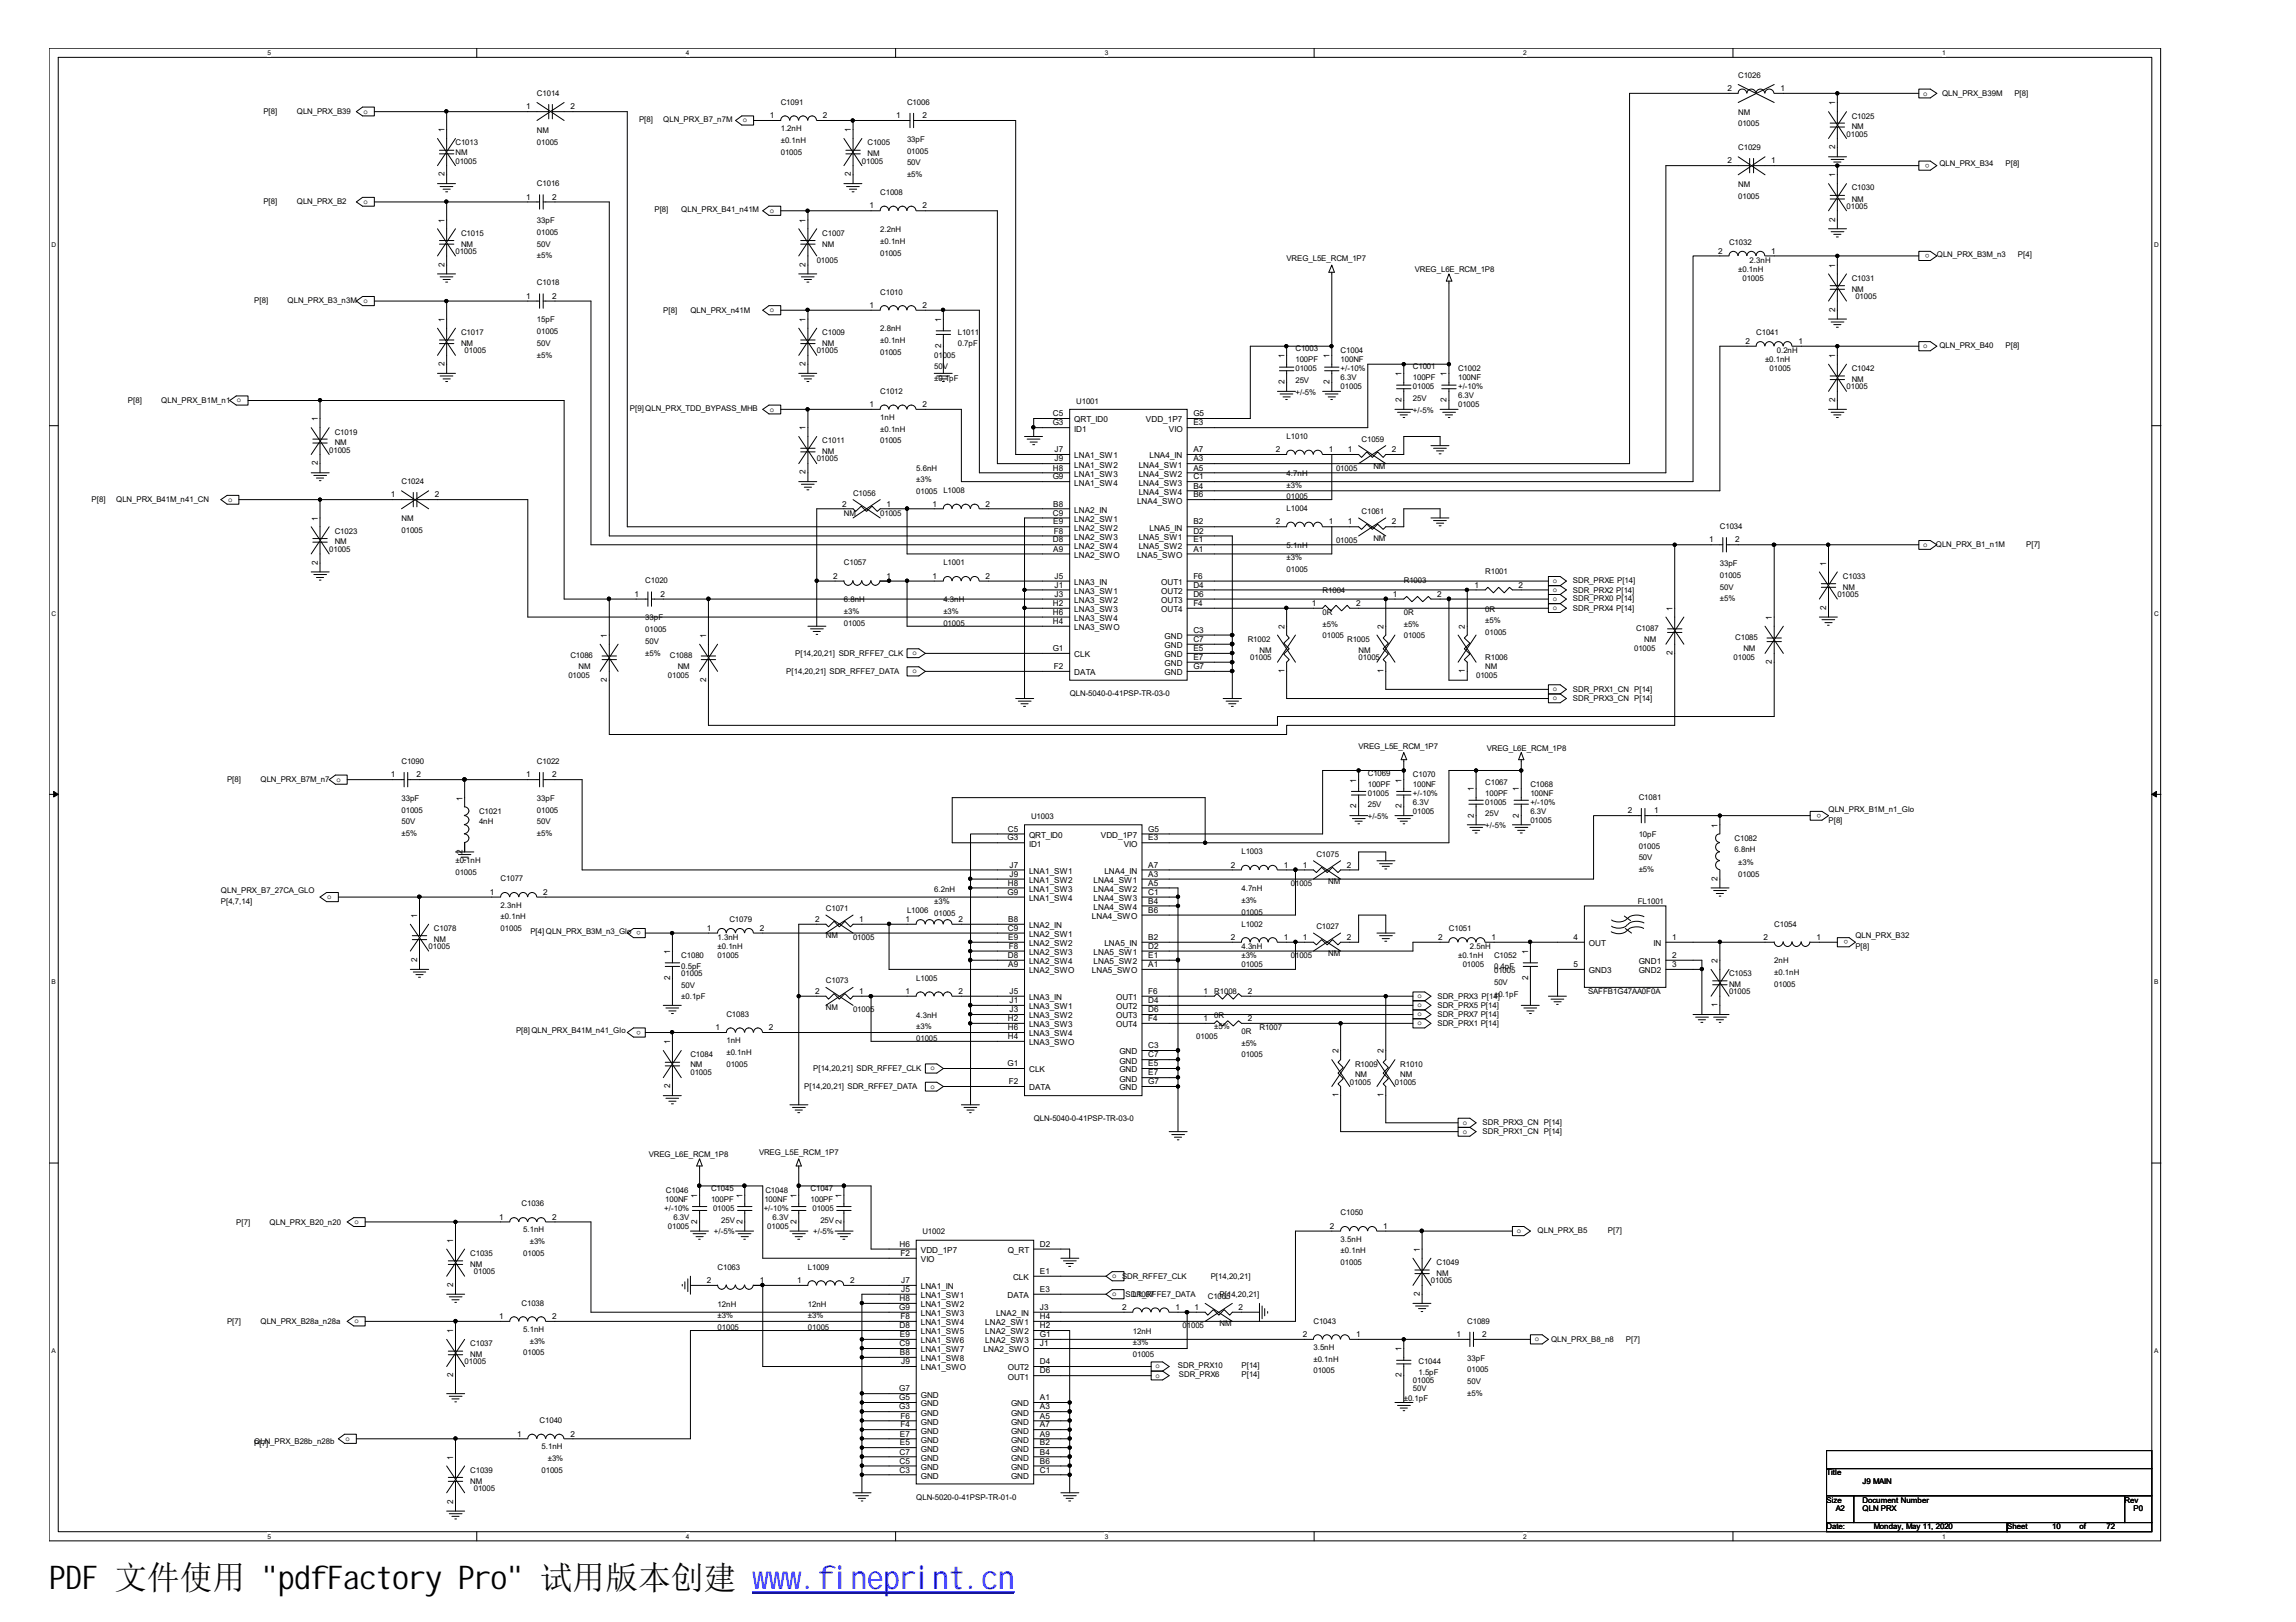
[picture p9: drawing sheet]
<svg xmlns="http://www.w3.org/2000/svg" width="297mm" height="210mm" viewBox="0 0 297 210" stroke-linecap="round" stroke-linejoin="round" font-family="sans-serif">
<defs><g id="words">
<text font-size="4.2" x="6.3" y="205.7">PDF 文件使用 &quot;pdfFactory Pro&quot; 试用版本创建 ww</text>
<text font-size="4.2" fill="#00f" x="99.5" y="205.7">w.fineprint.cn</text>
<g font-size="1.1">
<text x="223.5" y="11.8">2</text>
<text x="230.3" y="11.8">1</text>
<text x="57.5" y="17.1" transform="rotate(-90 57.5 17.1)">1</text>
<text x="68.1" y="14.2">1</text>
<text x="73.8" y="14.2">2</text>
<text x="99.6" y="15.3">1</text>
<text x="106.5" y="15.3">2</text>
<text x="110.1" y="17.1" transform="rotate(-90 110.1 17.1)">1</text>
<text x="116" y="15.3">1</text>
<text x="119.3" y="15.3">2</text>
<text x="237.4" y="13.6" transform="rotate(-90 237.4 13.6)">1</text>
<text x="57.5" y="22.8" transform="rotate(-90 57.5 22.8)">2</text>
<text x="110.1" y="22.8" transform="rotate(-90 110.1 22.8)">2</text>
<text x="223.5" y="21.1">2</text>
<text x="229.2" y="21.1">1</text>
<text x="237.4" y="23" transform="rotate(-90 237.4 23)">1</text>
<text x="237.4" y="19.3" transform="rotate(-90 237.4 19.3)">2</text>
<text x="57.5" y="28.8" transform="rotate(-90 57.5 28.8)">1</text>
<text x="68.1" y="25.8">1</text>
<text x="71.4" y="25.8">2</text>
<text x="104.2" y="28.8" transform="rotate(-90 104.2 28.8)">1</text>
<text x="112.5" y="27">1</text>
<text x="119.3" y="27">2</text>
<text x="237.4" y="28.7" transform="rotate(-90 237.4 28.7)">2</text>
<text x="57.5" y="34.5" transform="rotate(-90 57.5 34.5)">2</text>
<text x="104.2" y="34.5" transform="rotate(-90 104.2 34.5)">2</text>
<text x="222.3" y="32.8">2</text>
<text x="229.2" y="32.8">1</text>
<text x="237.4" y="34.6" transform="rotate(-90 237.4 34.6)">1</text>
<text x="57.5" y="41.7" transform="rotate(-90 57.5 41.7)">1</text>
<text x="68.1" y="38.7">1</text>
<text x="71.4" y="38.7">2</text>
<text x="104.2" y="41.7" transform="rotate(-90 104.2 41.7)">1</text>
<text x="112.5" y="39.8">1</text>
<text x="119.3" y="39.8">2</text>
<text x="121.8" y="41.7" transform="rotate(-90 121.8 41.7)">1</text>
<text x="237.4" y="40.4" transform="rotate(-90 237.4 40.4)">2</text>
<text x="57.5" y="47.4" transform="rotate(-90 57.5 47.4)">2</text>
<text x="104.2" y="47.4" transform="rotate(-90 104.2 47.4)">2</text>
<text x="121.8" y="45.1" transform="rotate(-90 121.8 45.1)">2</text>
<text x="166.2" y="46.3" transform="rotate(-90 166.2 46.3)">1</text>
<text x="172" y="46.3" transform="rotate(-90 172 46.3)">1</text>
<text x="225.8" y="44.5">2</text>
<text x="232.7" y="44.5">1</text>
<text x="237.4" y="46.3" transform="rotate(-90 237.4 46.3)">1</text>
<text x="112.5" y="52.7">1</text>
<text x="119.3" y="52.7">2</text>
<text x="136.2" y="53.9">C5</text>
<text x="154.4" y="53.9">G5</text>
<text x="166.2" y="49.7" transform="rotate(-90 166.2 49.7)">2</text>
<text x="172" y="49.7" transform="rotate(-90 172 49.7)">2</text>
<text x="181.3" y="52" transform="rotate(-90 181.3 52)">2</text>
<text x="181.3" y="48.7" transform="rotate(-90 181.3 48.7)">1</text>
<text x="187.2" y="52" transform="rotate(-90 187.2 52)">2</text>
<text x="187.2" y="48.7" transform="rotate(-90 187.2 48.7)">1</text>
<text x="237.4" y="52" transform="rotate(-90 237.4 52)">2</text>
<text x="41.1" y="54.5" transform="rotate(-90 41.1 54.5)">1</text>
<text x="104.2" y="55.7" transform="rotate(-90 104.2 55.7)">1</text>
<text x="136.2" y="55">G3</text>
<text x="136.4" y="58.5">J7</text>
<text x="136.4" y="59.7">J9</text>
<text x="139" y="59.3">LNA1_SW1</text>
<text x="139" y="54.7">QRT_ID0</text>
<text x="139" y="55.9">ID1</text>
<text x="148.3" y="54.7">VDD_1P7</text>
<text x="148.7" y="59.3">LNA4_IN</text>
<text x="151.2" y="55.9">VIO</text>
<text x="154.4" y="58.5">A7</text>
<text x="154.4" y="55">E3</text>
<text x="154.4" y="59.7">A3</text>
<text x="165.1" y="58.5">2</text>
<text x="171.9" y="58.5">1</text>
<text x="174.4" y="58.5">1</text>
<text x="180.1" y="58.5">2</text>
<text x="41.1" y="60.2" transform="rotate(-90 41.1 60.2)">2</text>
<text x="50.5" y="64.4">1</text>
<text x="56.3" y="64.4">2</text>
<text x="104.2" y="61.4" transform="rotate(-90 104.2 61.4)">2</text>
<text x="109" y="65.5">2</text>
<text x="114.7" y="65.5">1</text>
<text x="120.7" y="65.5">1</text>
<text x="127.5" y="65.5">2</text>
<text x="136.2" y="62">G9</text>
<text x="136.2" y="60.9">H8</text>
<text x="136.3" y="65.5">B8</text>
<text x="139" y="60.5">LNA1_SW2</text>
<text x="139" y="61.7">LNA1_SW3</text>
<text x="139" y="62.8">LNA1_SW4</text>
<text x="147.1" y="65.2">LNA4_SWO</text>
<text x="147.3" y="60.5">LNA4_SW1</text>
<text x="147.3" y="64">LNA4_SW4</text>
<text x="147.3" y="61.7">LNA4_SW2</text>
<text x="147.3" y="62.8">LNA4_SW3</text>
<text x="154.4" y="64.4">B6</text>
<text x="154.4" y="63.2">B4</text>
<text x="154.4" y="60.9">A5</text>
<text x="154.4" y="62">C1</text>
<text x="41.1" y="67.4" transform="rotate(-90 41.1 67.4)">1</text>
<text x="136.2" y="66.7">C9</text>
<text x="136.2" y="70.2">D8</text>
<text x="136.3" y="67.9">E9</text>
<text x="136.3" y="71.4">A9</text>
<text x="136.4" y="69.1">F8</text>
<text x="139" y="66.4">LNA2_IN</text>
<text x="139" y="67.5">LNA2_SW1</text>
<text x="139" y="68.7">LNA2_SW2</text>
<text x="139" y="69.9">LNA2_SW3</text>
<text x="139" y="71">LNA2_SW4</text>
<text x="147.3" y="69.9">LNA5_SW1</text>
<text x="147.3" y="71">LNA5_SW2</text>
<text x="148.7" y="68.7">LNA5_IN</text>
<text x="154.4" y="67.9">B2</text>
<text x="154.4" y="69.1">D2</text>
<text x="154.4" y="70.2">E1</text>
<text x="154.4" y="71.4">A1</text>
<text x="165.1" y="67.9">2</text>
<text x="171.9" y="67.9">1</text>
<text x="174.4" y="67.9">1</text>
<text x="180.1" y="67.9">2</text>
<text x="221.1" y="70.2">1</text>
<text x="224.5" y="70.2">2</text>
<text x="41.1" y="73.1" transform="rotate(-90 41.1 73.1)">2</text>
<text x="82.1" y="77.2">1</text>
<text x="85.5" y="77.2">2</text>
<text x="107.8" y="74.9">2</text>
<text x="114.7" y="74.9">1</text>
<text x="120.7" y="74.9">1</text>
<text x="127.5" y="74.9">2</text>
<text x="136.4" y="74.9">J5</text>
<text x="136.4" y="76">J1</text>
<text x="136.4" y="77.2">J3</text>
<text x="139" y="72.2">LNA2_SWO</text>
<text x="139" y="75.7">LNA3_IN</text>
<text x="139" y="76.8">LNA3_SW1</text>
<text x="147.1" y="72.2">LNA5_SWO</text>
<text x="150.2" y="75.7">OUT1</text>
<text x="150.2" y="76.8">OUT2</text>
<text x="154.4" y="74.9">F6</text>
<text x="154.4" y="76">D4</text>
<text x="154.4" y="77.2">D6</text>
<text x="180.2" y="77.2">1</text>
<text x="185.9" y="77.2">2</text>
<text x="190.8" y="76">1</text>
<text x="196.5" y="76">2</text>
<text x="236.3" y="73.2" transform="rotate(-90 236.3 73.2)">1</text>
<text x="78.5" y="82.6" transform="rotate(-90 78.5 82.6)">1</text>
<text x="91.4" y="82.6" transform="rotate(-90 91.4 82.6)">1</text>
<text x="136.2" y="80.7">H4</text>
<text x="136.2" y="78.4">H2</text>
<text x="136.2" y="79.6">H6</text>
<text x="139" y="81.5">LNA3_SWO</text>
<text x="139" y="79.2">LNA3_SW3</text>
<text x="139" y="80.4">LNA3_SW4</text>
<text x="139" y="78">LNA3_SW2</text>
<text x="150.2" y="78">OUT3</text>
<text x="150.2" y="79.2">OUT4</text>
<text x="150.7" y="82.7">GND</text>
<text x="150.7" y="83.9">GND</text>
<text x="154.4" y="78.4">F4</text>
<text x="154.4" y="81.9">C3</text>
<text x="154.4" y="83.1">C7</text>
<text x="166.2" y="81.4" transform="rotate(-90 166.2 81.4)">2</text>
<text x="169.7" y="78.4">1</text>
<text x="175.4" y="78.4">2</text>
<text x="179" y="81.4" transform="rotate(-90 179 81.4)">2</text>
<text x="189.5" y="81.4" transform="rotate(-90 189.5 81.4)">2</text>
<text x="216.4" y="79.1" transform="rotate(-90 216.4 79.1)">1</text>
<text x="229.2" y="80.2" transform="rotate(-90 229.2 80.2)">1</text>
<text x="236.3" y="78.9" transform="rotate(-90 236.3 78.9)">2</text>
<text x="78.5" y="88.3" transform="rotate(-90 78.5 88.3)">2</text>
<text x="91.4" y="88.3" transform="rotate(-90 91.4 88.3)">2</text>
<text x="136.2" y="84.3">G1</text>
<text x="136.4" y="86.6">F2</text>
<text x="139" y="87.4">DATA</text>
<text x="139" y="85.1">CLK</text>
<text x="150.7" y="85.1">GND</text>
<text x="150.7" y="86.2">GND</text>
<text x="150.7" y="87.4">GND</text>
<text x="154.4" y="84.3">E5</text>
<text x="154.4" y="85.4">E7</text>
<text x="154.4" y="86.6">G7</text>
<text x="166.2" y="87.1" transform="rotate(-90 166.2 87.1)">1</text>
<text x="179" y="87.1" transform="rotate(-90 179 87.1)">1</text>
<text x="189.5" y="87.1" transform="rotate(-90 189.5 87.1)">1</text>
<text x="216.4" y="84.8" transform="rotate(-90 216.4 84.8)">2</text>
<text x="229.2" y="86" transform="rotate(-90 229.2 86)">2</text>
<text x="50.5" y="100.6">1</text>
<text x="53.9" y="100.6">2</text>
<text x="68.1" y="100.6">1</text>
<text x="71.4" y="100.6">2</text>
<text x="175.5" y="101.3" transform="rotate(-90 175.5 101.3)">1</text>
<text x="181.3" y="101.3" transform="rotate(-90 181.3 101.3)">1</text>
<text x="59.8" y="103.6" transform="rotate(-90 59.8 103.6)">1</text>
<text x="130.4" y="107.6">C5</text>
<text x="148.5" y="107.6">G5</text>
<text x="175.5" y="104.6" transform="rotate(-90 175.5 104.6)">2</text>
<text x="181.3" y="104.6" transform="rotate(-90 181.3 104.6)">2</text>
<text x="190.7" y="105.8" transform="rotate(-90 190.7 105.8)">2</text>
<text x="190.7" y="102.4" transform="rotate(-90 190.7 102.4)">1</text>
<text x="196.5" y="105.8" transform="rotate(-90 196.5 105.8)">2</text>
<text x="196.5" y="102.4" transform="rotate(-90 196.5 102.4)">1</text>
<text x="210.6" y="105.3">2</text>
<text x="214" y="105.3">1</text>
<text x="222.2" y="107.1" transform="rotate(-90 222.2 107.1)">1</text>
<text x="59.8" y="110.5" transform="rotate(-90 59.8 110.5)">2</text>
<text x="130.3" y="108.8">G3</text>
<text x="130.6" y="112.3">J7</text>
<text x="130.6" y="113.5">J9</text>
<text x="133.1" y="113.1">LNA1_SW1</text>
<text x="133.1" y="108.4">QRT_ID0</text>
<text x="133.1" y="109.6">ID1</text>
<text x="142.4" y="108.4">VDD_1P7</text>
<text x="142.9" y="113.1">LNA4_IN</text>
<text x="145.4" y="109.6">VIO</text>
<text x="148.5" y="108.8">E3</text>
<text x="148.5" y="112.3">A7</text>
<text x="148.5" y="113.5">A3</text>
<text x="159.2" y="112.3">2</text>
<text x="166.1" y="112.3">1</text>
<text x="168.5" y="112.3">1</text>
<text x="174.2" y="112.3">2</text>
<text x="222.2" y="114" transform="rotate(-90 222.2 114)">2</text>
<text x="54" y="118.8" transform="rotate(-90 54 118.8)">1</text>
<text x="63.4" y="115.8">1</text>
<text x="70.3" y="115.8">2</text>
<text x="105.5" y="119.3">2</text>
<text x="111.2" y="119.3">1</text>
<text x="117.1" y="119.3">1</text>
<text x="124" y="119.3">2</text>
<text x="130.3" y="115.8">G9</text>
<text x="130.4" y="114.6">H8</text>
<text x="130.4" y="119.3">B8</text>
<text x="133.1" y="114.3">LNA1_SW2</text>
<text x="133.1" y="115.4">LNA1_SW3</text>
<text x="133.1" y="116.6">LNA1_SW4</text>
<text x="141.3" y="118.9">LNA4_SWO</text>
<text x="141.5" y="114.3">LNA4_SW1</text>
<text x="141.5" y="117.7">LNA4_SW4</text>
<text x="141.5" y="115.4">LNA4_SW2</text>
<text x="141.5" y="116.6">LNA4_SW3</text>
<text x="148.5" y="118.1">B6</text>
<text x="148.5" y="116.9">B4</text>
<text x="148.5" y="114.6">A5</text>
<text x="148.5" y="115.8">C1</text>
<text x="54" y="124.5" transform="rotate(-90 54 124.5)">2</text>
<text x="86.7" y="123.5" transform="rotate(-90 86.7 123.5)">1</text>
<text x="91.4" y="120.5">1</text>
<text x="98.3" y="120.5">2</text>
<text x="130.4" y="120.5">C9</text>
<text x="130.4" y="124">D8</text>
<text x="130.4" y="121.6">E9</text>
<text x="130.4" y="125.2">A9</text>
<text x="130.5" y="122.8">F8</text>
<text x="133.1" y="120.1">LNA2_IN</text>
<text x="133.1" y="121.3">LNA2_SW1</text>
<text x="133.1" y="122.4">LNA2_SW2</text>
<text x="133.1" y="123.6">LNA2_SW3</text>
<text x="133.1" y="124.8">LNA2_SW4</text>
<text x="133.1" y="126">LNA2_SWO</text>
<text x="141.3" y="126">LNA5_SWO</text>
<text x="141.5" y="123.6">LNA5_SW1</text>
<text x="141.5" y="124.8">LNA5_SW2</text>
<text x="142.9" y="122.4">LNA5_IN</text>
<text x="148.5" y="121.6">B2</text>
<text x="148.5" y="122.8">D2</text>
<text x="148.5" y="124">E1</text>
<text x="148.5" y="125.2">A1</text>
<text x="159.2" y="121.6">2</text>
<text x="166.1" y="121.6">1</text>
<text x="168.5" y="121.6">1</text>
<text x="174.2" y="121.6">2</text>
<text x="186.1" y="121.6">2</text>
<text x="193" y="121.6">1</text>
<text x="197.7" y="123.5" transform="rotate(-90 197.7 123.5)">1</text>
<text x="203.6" y="121.6">4</text>
<text x="203.6" y="125.2">5</text>
<text x="205.6" y="122.4">OUT</text>
<text x="205.6" y="126">GND3</text>
<text x="212" y="126">GND2</text>
<text x="212" y="124.8">GND1</text>
<text x="213.9" y="122.4">IN</text>
<text x="216.3" y="121.6">1</text>
<text x="216.3" y="125.2">3</text>
<text x="216.3" y="124">2</text>
<text x="222.2" y="124.6" transform="rotate(-90 222.2 124.6)">2</text>
<text x="228.1" y="121.6">2</text>
<text x="235" y="121.6">1</text>
<text x="86.7" y="126.8" transform="rotate(-90 86.7 126.8)">2</text>
<text x="105.5" y="128.6">2</text>
<text x="111.2" y="128.6">1</text>
<text x="117.1" y="128.6">1</text>
<text x="124" y="128.6">2</text>
<text x="130.6" y="128.6">J5</text>
<text x="130.6" y="129.8">J1</text>
<text x="130.6" y="131">J3</text>
<text x="133.1" y="129.4">LNA3_IN</text>
<text x="133.1" y="130.6">LNA3_SW1</text>
<text x="133.1" y="131.8">LNA3_SW2</text>
<text x="144.4" y="129.4">OUT1</text>
<text x="144.4" y="130.6">OUT2</text>
<text x="144.4" y="131.8">OUT3</text>
<text x="148.5" y="128.6">F6</text>
<text x="148.5" y="129.8">D4</text>
<text x="148.5" y="131">D6</text>
<text x="155.7" y="128.6">1</text>
<text x="161.4" y="128.6">2</text>
<text x="197.7" y="126.8" transform="rotate(-90 197.7 126.8)">2</text>
<text x="222.2" y="130.3" transform="rotate(-90 222.2 130.3)">1</text>
<text x="86.7" y="135.1" transform="rotate(-90 86.7 135.1)">1</text>
<text x="92.6" y="133.3">1</text>
<text x="99.5" y="133.3">2</text>
<text x="130.3" y="138">G1</text>
<text x="130.4" y="134.5">H4</text>
<text x="130.4" y="132.1">H2</text>
<text x="130.4" y="133.3">H6</text>
<text x="133.1" y="135.3">LNA3_SWO</text>
<text x="133.1" y="132.9">LNA3_SW3</text>
<text x="133.1" y="134.1">LNA3_SW4</text>
<text x="144.4" y="132.9">OUT4</text>
<text x="144.8" y="136.5">GND</text>
<text x="144.8" y="137.6">GND</text>
<text x="148.5" y="132.1">F4</text>
<text x="148.5" y="135.7">C3</text>
<text x="148.5" y="136.8">C7</text>
<text x="148.5" y="138">E5</text>
<text x="155.7" y="132.1">1</text>
<text x="161.4" y="132.1">2</text>
<text x="173.1" y="136.3" transform="rotate(-90 173.1 136.3)">2</text>
<text x="179" y="136.3" transform="rotate(-90 179 136.3)">2</text>
<text x="86.7" y="140.9" transform="rotate(-90 86.7 140.9)">2</text>
<text x="130.5" y="140.3">F2</text>
<text x="133.1" y="141.1">DATA</text>
<text x="133.1" y="138.8">CLK</text>
<text x="144.8" y="138.8">GND</text>
<text x="144.8" y="140">GND</text>
<text x="144.8" y="141.1">GND</text>
<text x="148.5" y="139.2">E7</text>
<text x="148.5" y="140.3">G7</text>
<text x="173.1" y="142" transform="rotate(-90 173.1 142)">1</text>
<text x="179" y="142" transform="rotate(-90 179 142)">1</text>
<text x="90.2" y="155" transform="rotate(-90 90.2 155)">1</text>
<text x="96.1" y="155" transform="rotate(-90 96.1 155)">1</text>
<text x="103" y="155" transform="rotate(-90 103 155)">1</text>
<text x="108.9" y="155" transform="rotate(-90 108.9 155)">1</text>
<text x="58.6" y="160.8" transform="rotate(-90 58.6 160.8)">1</text>
<text x="64.6" y="157.8">1</text>
<text x="71.4" y="157.8">2</text>
<text x="90.2" y="158.4" transform="rotate(-90 90.2 158.4)">2</text>
<text x="96.1" y="158.4" transform="rotate(-90 96.1 158.4)">2</text>
<text x="103" y="158.4" transform="rotate(-90 103 158.4)">2</text>
<text x="108.9" y="158.4" transform="rotate(-90 108.9 158.4)">2</text>
<text x="116.4" y="161.3">H6</text>
<text x="134.5" y="161.3">D2</text>
<text x="172" y="159">2</text>
<text x="178.9" y="159">1</text>
<text x="58.6" y="166.6" transform="rotate(-90 58.6 166.6)">2</text>
<text x="91.4" y="166">2</text>
<text x="98.3" y="166">1</text>
<text x="103.1" y="166">1</text>
<text x="110" y="166">2</text>
<text x="116.5" y="162.5">F2</text>
<text x="116.6" y="167.2">J5</text>
<text x="116.6" y="166">J7</text>
<text x="119.1" y="168">LNA1_SW1</text>
<text x="119.1" y="166.8">LNA1_IN</text>
<text x="119.1" y="163.3">VIO</text>
<text x="119.1" y="162.2">VDD_1P7</text>
<text x="130.3" y="168">DATA</text>
<text x="130.4" y="162.2">Q_RT</text>
<text x="131.1" y="165.7">CLK</text>
<text x="134.5" y="164.9">E1</text>
<text x="134.5" y="167.2">E3</text>
<text x="183.7" y="167.7" transform="rotate(-90 183.7 167.7)">2</text>
<text x="183.7" y="162" transform="rotate(-90 183.7 162)">1</text>
<text x="58.6" y="172.5" transform="rotate(-90 58.6 172.5)">1</text>
<text x="64.6" y="170.7">1</text>
<text x="71.4" y="170.7">2</text>
<text x="116.3" y="169.5">G9</text>
<text x="116.4" y="168.4">H8</text>
<text x="116.4" y="171.9">D8</text>
<text x="116.4" y="173">E9</text>
<text x="116.5" y="170.7">F8</text>
<text x="119.1" y="169.2">LNA1_SW2</text>
<text x="119.1" y="170.3">LNA1_SW3</text>
<text x="119.1" y="171.5">LNA1_SW4</text>
<text x="119.1" y="172.7">LNA1_SW5</text>
<text x="119.1" y="173.8">LNA1_SW6</text>
<text x="127.5" y="171.5">LNA2_SW1</text>
<text x="127.5" y="172.7">LNA2_SW2</text>
<text x="127.5" y="173.8">LNA2_SW3</text>
<text x="128.9" y="170.3">LNA2_IN</text>
<text x="134.5" y="169.5">J3</text>
<text x="134.5" y="170.7">H4</text>
<text x="134.5" y="171.9">H2</text>
<text x="134.5" y="173">G1</text>
<text x="145.2" y="169.5">2</text>
<text x="152.1" y="169.5">1</text>
<text x="154.5" y="169.5">1</text>
<text x="160.2" y="169.5">2</text>
<text x="168.5" y="173">2</text>
<text x="175.4" y="173">1</text>
<text x="188.4" y="173">1</text>
<text x="191.8" y="173">2</text>
<text x="58.6" y="178.2" transform="rotate(-90 58.6 178.2)">2</text>
<text x="116.4" y="174.2">C9</text>
<text x="116.4" y="175.4">B8</text>
<text x="116.6" y="176.5">J9</text>
<text x="119.1" y="175">LNA1_SW7</text>
<text x="119.1" y="176.2">LNA1_SW8</text>
<text x="119.1" y="177.3">LNA1_SWO</text>
<text x="127.3" y="175">LNA2_SWO</text>
<text x="130.4" y="178.5">OUT1</text>
<text x="130.4" y="177.3">OUT2</text>
<text x="134.5" y="177.7">D6</text>
<text x="134.5" y="176.5">D4</text>
<text x="134.5" y="174.2">J1</text>
<text x="181.3" y="178.2" transform="rotate(-90 181.3 178.2)">2</text>
<text x="181.3" y="174.9" transform="rotate(-90 181.3 174.9)">1</text>
<text x="66.9" y="185.9">1</text>
<text x="73.8" y="185.9">2</text>
<text x="116.3" y="182.4">G3</text>
<text x="116.3" y="181.2">G5</text>
<text x="116.3" y="180.1">G7</text>
<text x="116.4" y="185.9">E7</text>
<text x="116.5" y="184.7">F4</text>
<text x="116.5" y="183.6">F6</text>
<text x="119.1" y="185.5">GND</text>
<text x="119.1" y="184.4">GND</text>
<text x="119.1" y="183.2">GND</text>
<text x="119.1" y="182">GND</text>
<text x="119.1" y="180.9">GND</text>
<text x="130.8" y="184.4">GND</text>
<text x="130.8" y="185.5">GND</text>
<text x="130.8" y="182">GND</text>
<text x="130.8" y="183.2">GND</text>
<text x="134.5" y="183.6">A5</text>
<text x="134.5" y="184.7">A7</text>
<text x="134.5" y="185.9">A9</text>
<text x="134.5" y="181.2">A1</text>
<text x="134.5" y="182.4">A3</text>
<text x="58.6" y="188.9" transform="rotate(-90 58.6 188.9)">1</text>
<text x="116.4" y="190.6">C3</text>
<text x="116.4" y="189.4">C5</text>
<text x="116.4" y="188.2">C7</text>
<text x="116.4" y="187">E5</text>
<text x="119.1" y="191.4">GND</text>
<text x="119.1" y="190.2">GND</text>
<text x="119.1" y="189">GND</text>
<text x="119.1" y="187.8">GND</text>
<text x="119.1" y="186.7">GND</text>
<text x="130.8" y="186.7">GND</text>
<text x="130.8" y="187.8">GND</text>
<text x="130.8" y="189">GND</text>
<text x="130.8" y="190.2">GND</text>
<text x="130.8" y="191.4">GND</text>
<text x="134.5" y="187">B2</text>
<text x="134.5" y="188.2">B4</text>
<text x="134.5" y="189.4">B6</text>
<text x="134.5" y="190.6">C1</text>
<text x="58.6" y="194.6" transform="rotate(-90 58.6 194.6)">2</text>
</g>
<g font-size="1">
<text x="224.9" y="10">C1026</text>
<text x="34.1" y="14.7">P[8]</text>
<text x="38.4" y="14.7">QLN_PRX_B39</text>
<text x="47" y="14.7">o</text>
<text x="69.5" y="12.4">C1014</text>
<text x="69.5" y="17.2">NM</text>
<text x="82.7" y="15.8">P[8]</text>
<text x="85.8" y="15.8">QLN_PRX_B7_n7M</text>
<text x="96.1" y="15.8">o</text>
<text x="101" y="13.6">C1091</text>
<text x="101" y="16.9">1.2nH</text>
<text x="117.3" y="13.6">C1006</text>
<text x="224.9" y="14.9">NM</text>
<text x="224.9" y="16.4">01005</text>
<text x="238.9" y="17.7">01005</text>
<text x="239.6" y="15.3">C1025</text>
<text x="239.6" y="16.7">NM</text>
<text x="248.8" y="12.4">o</text>
<text x="251.2" y="12.4">QLN_PRX_B39M</text>
<text x="260.6" y="12.4">P[8]</text>
<text x="58.9" y="18.8">C1013</text>
<text x="58.9" y="20">NM</text>
<text x="58.9" y="21.2">01005</text>
<text x="69.5" y="18.7">01005</text>
<text x="101" y="18.5">±0.1nH</text>
<text x="101" y="20">01005</text>
<text x="111.5" y="21.2">01005</text>
<text x="112.2" y="18.8">C1005</text>
<text x="112.2" y="20.2">NM</text>
<text x="117.3" y="18.3">33pF</text>
<text x="117.3" y="19.9">01005</text>
<text x="117.3" y="21.4">50V</text>
<text x="117.3" y="22.9">±5%</text>
<text x="224.9" y="19.4">C1029</text>
<text x="249.6" y="21.2" transform="rotate(-180 249.6 21.2)">o</text>
<text x="250.9" y="21.5">QLN_PRX_B34</text>
<text x="259.5" y="21.5">P[8]</text>
<text x="34.1" y="26.4">P[8]</text>
<text x="38.4" y="26.4">QLN_PRX_B2</text>
<text x="47" y="26.4">o</text>
<text x="69.5" y="24.1">C1016</text>
<text x="69.5" y="28.9">33pF</text>
<text x="84.7" y="27.5">P[8]</text>
<text x="88.1" y="27.5">QLN_PRX_B41_n41M</text>
<text x="99.6" y="27.5">o</text>
<text x="113.9" y="25.2">C1008</text>
<text x="224.9" y="24.2">NM</text>
<text x="224.9" y="25.7">01005</text>
<text x="238.9" y="27">01005</text>
<text x="239.6" y="24.7">C1030</text>
<text x="239.6" y="26.1">NM</text>
<text x="58.9" y="32.9">01005</text>
<text x="59.6" y="30.5">C1015</text>
<text x="59.6" y="31.9">NM</text>
<text x="69.5" y="30.4">01005</text>
<text x="69.5" y="31.9">50V</text>
<text x="69.5" y="33.4">±5%</text>
<text x="105.7" y="34">01005</text>
<text x="106.4" y="30.5">C1007</text>
<text x="106.4" y="31.9">NM</text>
<text x="113.9" y="30">2.2nH</text>
<text x="113.9" y="31.6">±0.1nH</text>
<text x="113.9" y="33.1">01005</text>
<text x="166.5" y="33.8">VREG_L5E_RCM_1P7</text>
<text x="183" y="35.2">VREG_L6E_RCM_1P8</text>
<text x="223.7" y="31.7">C1032</text>
<text x="224.9" y="35.2">±0.1nH</text>
<text x="226.4" y="34">2.3nH</text>
<text x="249.6" y="32.9" transform="rotate(-180 249.6 32.9)">o</text>
<text x="250.6" y="33.2">QLN_PRX_B3M_n3</text>
<text x="261.1" y="33.2">P[4]</text>
<text x="32.9" y="39.3">P[8]</text>
<text x="37.2" y="39.3">QLN_PRX_B3_n3M</text>
<text x="47" y="39.2">o</text>
<text x="69.5" y="36.9">C1018</text>
<text x="69.5" y="41.7">15pF</text>
<text x="85.8" y="40.4">P[8]</text>
<text x="89.3" y="40.4">QLN_PRX_n41M</text>
<text x="99.6" y="40.4">o</text>
<text x="113.9" y="38.1">C1010</text>
<text x="225.4" y="36.3">01005</text>
<text x="239.6" y="36.3">C1031</text>
<text x="239.6" y="37.8">NM</text>
<text x="240" y="38.7">01005</text>
<text x="59.6" y="43.4">C1017</text>
<text x="59.6" y="44.8">NM</text>
<text x="60.1" y="45.7">01005</text>
<text x="69.5" y="43.2">01005</text>
<text x="69.5" y="44.8">50V</text>
<text x="69.5" y="46.3">±5%</text>
<text x="105.7" y="45.7">01005</text>
<text x="106.4" y="43.4">C1009</text>
<text x="106.4" y="44.8">NM</text>
<text x="113.9" y="42.9">2.8nH</text>
<text x="113.9" y="44.4">±0.1nH</text>
<text x="113.9" y="45.9">01005</text>
<text x="120.9" y="46.3">01005</text>
<text x="120.9" y="47.8">50V</text>
<text x="123.9" y="43.4">L1011</text>
<text x="123.9" y="44.8">0.7pF</text>
<text x="167.6" y="45.5">C1003</text>
<text x="167.6" y="46.9">100PF</text>
<text x="173.4" y="45.7">C1004</text>
<text x="173.4" y="46.9">100NF</text>
<text x="182.8" y="47.8">C1001</text>
<text x="227.2" y="43.4">C1041</text>
<text x="228.3" y="46.9">±0.1nH</text>
<text x="229.9" y="45.7">0.2nH</text>
<text x="248.8" y="45.1">o</text>
<text x="250.9" y="45.1">QLN_PRX_B40</text>
<text x="259.5" y="45.1">P[8]</text>
<text x="16.6" y="52.1">P[8]</text>
<text x="20.9" y="52.1">QLN_PRX_B1M_n1</text>
<text x="30.6" y="52.1">o</text>
<text x="81.5" y="53.2">P[9] QLN_PRX_TDD_BYPASS_MHB</text>
<text x="99.6" y="53.3">o</text>
<text x="113.9" y="50.9">C1012</text>
<text x="120.9" y="49.3">±0.1pF</text>
<text x="139.2" y="52.3">U1001</text>
<text x="167.6" y="48">01005</text>
<text x="167.6" y="49.5">25V</text>
<text x="167.6" y="51.1">+/-5%</text>
<text x="173.4" y="50.4">01005</text>
<text x="173.4" y="49.2">6.3V</text>
<text x="173.4" y="48">+/-10%</text>
<text x="182.8" y="49.2">100PF</text>
<text x="182.8" y="50.4">01005</text>
<text x="182.8" y="51.9">25V</text>
<text x="182.8" y="53.4">+/-5%</text>
<text x="188.6" y="48">C1002</text>
<text x="188.6" y="49.2">100NF</text>
<text x="188.6" y="52.7">01005</text>
<text x="188.6" y="51.5">6.3V</text>
<text x="188.6" y="50.4">+/-10%</text>
<text x="228.9" y="48">01005</text>
<text x="238.9" y="50.4">01005</text>
<text x="239.6" y="48">C1042</text>
<text x="239.6" y="49.5">NM</text>
<text x="42.6" y="58.6">01005</text>
<text x="43.3" y="56.2">C1019</text>
<text x="43.3" y="57.6">NM</text>
<text x="105.7" y="59.7">01005</text>
<text x="106.4" y="57.4">C1011</text>
<text x="106.4" y="58.8">NM</text>
<text x="113.9" y="54.3">1nH</text>
<text x="113.9" y="55.9">±0.1nH</text>
<text x="113.9" y="57.4">01005</text>
<text x="166.5" y="56.8">L1010</text>
<text x="176.1" y="57.2">C1059</text>
<text x="11.9" y="65">P[8]</text>
<text x="15" y="65">QLN_PRX_B41M_n41_CN</text>
<text x="29.5" y="65">o</text>
<text x="51.9" y="62.6">C1024</text>
<text x="110.4" y="64.1">C1056</text>
<text x="118.5" y="60.9">5.6nH</text>
<text x="118.5" y="62.4">±3%</text>
<text x="118.5" y="63.9">01005</text>
<text x="122" y="63.8">L1008</text>
<text x="166.5" y="61.6">4.7nH</text>
<text x="166.5" y="63.1">±3%</text>
<text x="166.5" y="64.6">01005</text>
<text x="172.8" y="60.9">01005</text>
<text x="177.7" y="60.6">NM</text>
<text x="42.6" y="71.4">01005</text>
<text x="43.3" y="69.1">C1023</text>
<text x="43.3" y="70.5">NM</text>
<text x="51.9" y="67.5">NM</text>
<text x="51.9" y="68.9">01005</text>
<text x="109.2" y="66.7">NM</text>
<text x="113.9" y="66.7">01005</text>
<text x="166.5" y="66.1">L1004</text>
<text x="166.5" y="70.9">5.1nH</text>
<text x="172.8" y="70.2">01005</text>
<text x="176.1" y="66.5">C1061</text>
<text x="177.7" y="70">NM</text>
<text x="222.5" y="68.5">C1034</text>
<text x="248.8" y="70.8">o</text>
<text x="250.4" y="70.8">QLN_PRX_B1_n1M</text>
<text x="262.1" y="70.8">P[7]</text>
<text x="83.5" y="75.5">C1020</text>
<text x="109.2" y="73.2">C1057</text>
<text x="109.2" y="77.9">6.8nH</text>
<text x="122" y="73.2">L1001</text>
<text x="122" y="77.9">4.3nH</text>
<text x="166.5" y="72.4">±3%</text>
<text x="166.5" y="74">01005</text>
<text x="171.1" y="76.7">R1004</text>
<text x="181.6" y="75.5">R1003</text>
<text x="192.2" y="74.3">R1001</text>
<text x="200.9" y="75.5">o</text>
<text x="200.9" y="76.6">o</text>
<text x="200.9" y="77.8">o</text>
<text x="203.5" y="75.5">SDR_PRXE P[14]</text>
<text x="203.5" y="76.7">SDR_PRX2 P[14]</text>
<text x="203.5" y="77.8">SDR_PRX0 P[14]</text>
<text x="222.5" y="73.3">33pF</text>
<text x="222.5" y="74.8">01005</text>
<text x="222.5" y="76.3">50V</text>
<text x="222.5" y="77.8">±5%</text>
<text x="237.7" y="77.2">01005</text>
<text x="238.4" y="74.9">C1033</text>
<text x="238.4" y="76.3">NM</text>
<text x="83.5" y="80.3">33pF</text>
<text x="83.5" y="81.8">01005</text>
<text x="83.5" y="83.3">50V</text>
<text x="109.2" y="79.5">±3%</text>
<text x="109.2" y="81">01005</text>
<text x="122" y="79.5">±3%</text>
<text x="122" y="81">01005</text>
<text x="161.4" y="83.1">R1002</text>
<text x="171.1" y="79.6">0R</text>
<text x="171.1" y="81.1">±5%</text>
<text x="171.1" y="82.6">01005</text>
<text x="174.3" y="83.1">R1005</text>
<text x="181.6" y="79.6">0R</text>
<text x="181.6" y="81.1">±5%</text>
<text x="181.6" y="82.6">01005</text>
<text x="192.2" y="79.1">0R</text>
<text x="192.2" y="80.6">±5%</text>
<text x="192.2" y="82.1">01005</text>
<text x="200.9" y="79">o</text>
<text x="203.5" y="79">SDR_PRX4 P[14]</text>
<text x="211.7" y="81.7">C1087</text>
<text x="212.7" y="83.1">NM</text>
<text x="224.5" y="82.9">C1085</text>
<text x="73.5" y="87.8">01005</text>
<text x="73.8" y="85.2">C1086</text>
<text x="74.8" y="86.6">NM</text>
<text x="83.5" y="84.9">±5%</text>
<text x="86.4" y="87.8">01005</text>
<text x="86.7" y="85.2">C1088</text>
<text x="87.7" y="86.6">NM</text>
<text x="101.7" y="87.2">P[14,20,21] SDR_RFFE7_DATA</text>
<text x="102.9" y="84.9">P[14,20,21] SDR_RFFE7_CLK</text>
<text x="118.1" y="84.8">o</text>
<text x="118.1" y="87.1">o</text>
<text x="161.8" y="85.4">01005</text>
<text x="162.9" y="84.5">NM</text>
<text x="175.8" y="84.5">NM</text>
<text x="175.8" y="85.4">01005</text>
<text x="191" y="87.8">01005</text>
<text x="192.2" y="85.4">R1006</text>
<text x="192.2" y="86.6">NM</text>
<text x="200.9" y="89.5">o</text>
<text x="203.5" y="89.5">SDR_PRX1_CN P[14]</text>
<text x="211.4" y="84.3">01005</text>
<text x="224.3" y="85.4">01005</text>
<text x="225.6" y="84.3">NM</text>
<text x="138.4" y="90.1">QLN-5040-0-41PSP-TR-03-0</text>
<text x="200.9" y="90.6">o</text>
<text x="203.5" y="90.7">SDR_PRX3_CN P[14]</text>
<text x="29.4" y="101.2">P[8]</text>
<text x="33.7" y="101.2">QLN_PRX_B7M_n7</text>
<text x="43.5" y="101.1">o</text>
<text x="51.9" y="98.9">C1090</text>
<text x="69.5" y="98.9">C1022</text>
<text x="175.8" y="96.9">VREG_L5E_RCM_1P7</text>
<text x="177" y="100.4">C1069</text>
<text x="177" y="101.8">100PF</text>
<text x="182.8" y="100.6">C1070</text>
<text x="182.8" y="101.8">100NF</text>
<text x="192.2" y="101.5">C1067</text>
<text x="192.4" y="97.1">VREG_L6E_RCM_1P8</text>
<text x="198" y="101.8">C1068</text>
<text x="51.9" y="103.6">33pF</text>
<text x="51.9" y="105.2">01005</text>
<text x="51.9" y="106.7">50V</text>
<text x="62" y="105.3">C1021</text>
<text x="62" y="106.7">4nH</text>
<text x="69.5" y="103.6">33pF</text>
<text x="69.5" y="105.2">01005</text>
<text x="69.5" y="106.7">50V</text>
<text x="133.4" y="106">U1003</text>
<text x="177" y="103">01005</text>
<text x="177" y="104.5">25V</text>
<text x="177" y="106">+/-5%</text>
<text x="182.8" y="105.3">01005</text>
<text x="182.8" y="104.1">6.3V</text>
<text x="182.8" y="103">+/-10%</text>
<text x="192.2" y="103">100PF</text>
<text x="192.2" y="104.1">01005</text>
<text x="192.2" y="105.6">25V</text>
<text x="192.2" y="107.2">+/-5%</text>
<text x="198" y="103">100NF</text>
<text x="198" y="106.4">01005</text>
<text x="198" y="105.3">6.3V</text>
<text x="198" y="104.1">+/-10%</text>
<text x="212" y="103.5">C1081</text>
<text x="235.6" y="105.3" transform="rotate(-180 235.6 105.3)">o</text>
<text x="236.6" y="106.4">P[8]</text>
<text x="236.6" y="105">QLN_PRX_B1M_n1_Glo</text>
<text x="51.9" y="108.2">±5%</text>
<text x="58.9" y="113.2">01005</text>
<text x="58.9" y="111.7">±0.1nH</text>
<text x="69.5" y="108.2">±5%</text>
<text x="160.6" y="110.5">L1003</text>
<text x="170.3" y="110.9">C1075</text>
<text x="212" y="108.3">10pF</text>
<text x="212" y="109.8">01005</text>
<text x="212" y="111.4">50V</text>
<text x="212" y="112.9">±5%</text>
<text x="224.4" y="108.8">C1082</text>
<text x="224.4" y="110.2">6.8nH</text>
<text x="224.9" y="111.9">±3%</text>
<text x="224.9" y="113.5">01005</text>
<text x="28.6" y="115.6">QLN_PRX_B7_27CA_GLO</text>
<text x="28.6" y="117">P[4,7,14]</text>
<text x="42.3" y="116.3">o</text>
<text x="64.8" y="119">±0.1nH</text>
<text x="64.8" y="114.1">C1077</text>
<text x="64.8" y="117.4">2.3nH</text>
<text x="94.4" y="119.3">C1079</text>
<text x="106.8" y="117.9">C1071</text>
<text x="117.3" y="118.1">L1006</text>
<text x="120.9" y="115.5">6.2nH</text>
<text x="120.9" y="117">±3%</text>
<text x="120.9" y="118.5">01005</text>
<text x="160.6" y="115.3">4.7nH</text>
<text x="160.6" y="119.9">L1002</text>
<text x="160.6" y="116.9">±3%</text>
<text x="160.6" y="118.4">01005</text>
<text x="167" y="114.7">01005</text>
<text x="171.8" y="114.4">NM</text>
<text x="211.9" y="117">FL1001</text>
<text x="229.5" y="119.9">C1054</text>
<text x="55.5" y="122.8">01005</text>
<text x="56.1" y="120.5">C1078</text>
<text x="56.1" y="121.9">NM</text>
<text x="64.8" y="120.5">01005</text>
<text x="68.6" y="120.8">P[4] QLN_PRX_B3M_n3_Glo</text>
<text x="82.9" y="120.5" transform="rotate(-180 82.9 120.5)">o</text>
<text x="88.1" y="124">C1080</text>
<text x="88.1" y="125.4">0.5pF</text>
<text x="92.8" y="121.6">1.3nH</text>
<text x="92.8" y="122.8">±0.1nH</text>
<text x="92.8" y="124">01005</text>
<text x="106.8" y="121.4">NM</text>
<text x="110.4" y="121.6">01005</text>
<text x="160.6" y="122.8">4.3nH</text>
<text x="160.6" y="124">±3%</text>
<text x="160.6" y="125.2">01005</text>
<text x="167" y="124">01005</text>
<text x="170.3" y="120.2">C1027</text>
<text x="171.8" y="123.8">NM</text>
<text x="187.5" y="120.5">C1051</text>
<text x="188.6" y="124">±0.1nH</text>
<text x="189.2" y="125.2">01005</text>
<text x="190.2" y="122.8">2.5nH</text>
<text x="193.3" y="124">C1052</text>
<text x="193.3" y="125.4">0.4pF</text>
<text x="193.3" y="126">01005</text>
<text x="229.5" y="124.7">2nH</text>
<text x="239.1" y="121.7" transform="rotate(-180 239.1 121.7)">o</text>
<text x="240" y="121.4">QLN_PRX_B32</text>
<text x="240" y="122.8">P[8]</text>
<text x="88.1" y="126.3">01005</text>
<text x="88.1" y="127.8">50V</text>
<text x="88.1" y="129.3">±0.1pF</text>
<text x="94" y="131.6">C1083</text>
<text x="106.8" y="127.3">C1073</text>
<text x="106.8" y="130.7">NM</text>
<text x="110.4" y="131">01005</text>
<text x="118.5" y="126.9">L1005</text>
<text x="118.5" y="131.7">4.3nH</text>
<text x="157.1" y="128.7">R1008</text>
<text x="157.1" y="131.7">0R</text>
<text x="183.4" y="129.2">o</text>
<text x="183.4" y="130.4">o</text>
<text x="183.4" y="131.5">o</text>
<text x="186" y="129.3">SDR_PRX3 P[14]</text>
<text x="186" y="130.4">SDR_PRX5 P[14]</text>
<text x="186" y="131.6">SDR_PRX7 P[14]</text>
<text x="193.3" y="127.5">50V</text>
<text x="193.3" y="129">±0.1pF</text>
<text x="205.4" y="128.7">SAFFB1G47AA0F0A</text>
<text x="223.7" y="126.3">C1053</text>
<text x="223.7" y="127.7">NM</text>
<text x="223.7" y="128.7">01005</text>
<text x="229.5" y="126.2">±0.1nH</text>
<text x="229.5" y="127.7">01005</text>
<text x="66.8" y="133.7">P[8] QLN_PRX_B41M_n41_Glo</text>
<text x="82.9" y="133.4" transform="rotate(-180 82.9 133.4)">o</text>
<text x="89.3" y="136.8">C1084</text>
<text x="94" y="135">1nH</text>
<text x="94" y="136.5">±0.1nH</text>
<text x="118.5" y="133.2">±3%</text>
<text x="118.5" y="134.7">01005</text>
<text x="154.8" y="134.5">01005</text>
<text x="157.1" y="133.2">±5%</text>
<text x="160.6" y="133.8">0R</text>
<text x="160.6" y="135.3">±5%</text>
<text x="160.6" y="136.8">01005</text>
<text x="162.9" y="133.3">R1007</text>
<text x="183.4" y="132.7">o</text>
<text x="186" y="132.7">SDR_PRX1 P[14]</text>
<text x="89.3" y="138">NM</text>
<text x="89.3" y="139.2">01005</text>
<text x="94" y="138">01005</text>
<text x="104.1" y="140.9">P[14,20,21] SDR_RFFE7_DATA</text>
<text x="105.2" y="138.6">P[14,20,21] SDR_RFFE7_CLK</text>
<text x="120.4" y="138.5">o</text>
<text x="120.4" y="140.9">o</text>
<text x="174.6" y="140.3">01005</text>
<text x="175.3" y="138">R1009</text>
<text x="175.3" y="139.4">NM</text>
<text x="180.5" y="140.3">01005</text>
<text x="181.1" y="138">R1010</text>
<text x="181.1" y="139.4">NM</text>
<text x="83.9" y="149.7">VREG_L6E_RCM_1P8</text>
<text x="98.2" y="149.5">VREG_L5E_RCM_1P7</text>
<text x="133.7" y="145">QLN-5040-0-41PSP-TR-03-0</text>
<text x="189.2" y="145.6">o</text>
<text x="189.2" y="146.7">o</text>
<text x="191.8" y="145.6">SDR_PRX3_CN P[14]</text>
<text x="191.8" y="146.8">SDR_PRX1_CN P[14]</text>
<text x="86.1" y="155.5">100NF</text>
<text x="86.1" y="154.4">C1046</text>
<text x="92" y="154.1">C1045</text>
<text x="92" y="155.5">100PF</text>
<text x="98.9" y="155.5">100NF</text>
<text x="99" y="154.4">C1048</text>
<text x="104.9" y="154.1">C1047</text>
<text x="104.9" y="155.5">100PF</text>
<text x="30.6" y="158.5">P[7]</text>
<text x="34.9" y="158.5">QLN_PRX_B20_n20</text>
<text x="45.8" y="158.4">o</text>
<text x="67.5" y="156.1">C1036</text>
<text x="67.7" y="159.5">5.1nH</text>
<text x="68.5" y="161">±3%</text>
<text x="85.9" y="156.7">+/-10%</text>
<text x="86.4" y="159">01005</text>
<text x="87.1" y="157.9">6.3V</text>
<text x="92.2" y="156.7">01005</text>
<text x="92.4" y="159.7">+/-5%</text>
<text x="93.3" y="158.2">25V</text>
<text x="98.8" y="156.7">+/-10%</text>
<text x="99.3" y="159">01005</text>
<text x="99.9" y="157.9">6.3V</text>
<text x="105.1" y="156.7">01005</text>
<text x="105.2" y="159.7">+/-5%</text>
<text x="106.1" y="158.2">25V</text>
<text x="119.3" y="159.7">U1002</text>
<text x="173.4" y="157.3">C1050</text>
<text x="173.4" y="160.7">3.5nH</text>
<text x="196.2" y="159.6">o</text>
<text x="198.9" y="159.6">QLN_PRX_B5</text>
<text x="208" y="159.6">P[7]</text>
<text x="60.8" y="162.5">C1035</text>
<text x="60.8" y="163.9">NM</text>
<text x="61.3" y="164.9">01005</text>
<text x="67.7" y="162.5">01005</text>
<text x="92.8" y="164.3">C1063</text>
<text x="104.5" y="164.3">L1009</text>
<text x="143.9" y="165.4">o SDR_RFFE7_CLK</text>
<text x="143.9" y="167.7">o</text>
<text x="145.6" y="167.8">SDR_RFFE7_DATA</text>
<text x="146.6" y="167.8">L1007</text>
<text x="156.6" y="165.5">P[14,20,21]</text>
<text x="157.8" y="167.8">P[14,20,21]</text>
<text x="173.4" y="162.2">±0.1nH</text>
<text x="173.4" y="163.7">01005</text>
<text x="185.1" y="166">01005</text>
<text x="185.8" y="163.7">C1049</text>
<text x="185.8" y="165.1">NM</text>
<text x="29.4" y="171.3">P[7]</text>
<text x="33.7" y="171.3">QLN_PRX_B28a_n28a</text>
<text x="45.8" y="171.3">o</text>
<text x="67.5" y="169">C1038</text>
<text x="67.7" y="172.4">5.1nH</text>
<text x="68.5" y="173.9">±3%</text>
<text x="92.8" y="169.1">12nH</text>
<text x="92.8" y="170.6">±3%</text>
<text x="92.8" y="172.1">01005</text>
<text x="104.5" y="169.1">12nH</text>
<text x="104.5" y="170.6">±3%</text>
<text x="104.5" y="172.1">01005</text>
<text x="146.6" y="172.6">12nH</text>
<text x="153" y="171.9">01005</text>
<text x="156.3" y="168.2">C1065</text>
<text x="157.8" y="171.6">NM</text>
<text x="169.9" y="171.3">C1043</text>
<text x="189.8" y="171.3">C1089</text>
<text x="198.6" y="173.6">o</text>
<text x="200.7" y="173.6">QLN_PRX_B8_n8</text>
<text x="210.4" y="173.6">P[7]</text>
<text x="60.1" y="176.5">01005</text>
<text x="60.8" y="174.2">C1037</text>
<text x="60.8" y="175.6">NM</text>
<text x="67.7" y="175.4">01005</text>
<text x="146.6" y="174.1">±3%</text>
<text x="146.6" y="175.6">01005</text>
<text x="149.5" y="177.1">o</text>
<text x="149.5" y="178.3">o</text>
<text x="152.4" y="177">SDR_PRX10</text>
<text x="152.5" y="178.2">SDR_PRX6</text>
<text x="160.6" y="177">P[14]</text>
<text x="160.6" y="178.2">P[14]</text>
<text x="169.9" y="174.7">3.5nH</text>
<text x="169.9" y="176.2">±0.1nH</text>
<text x="169.9" y="177.7">01005</text>
<text x="182.8" y="178.9">01005</text>
<text x="183.5" y="176.5">C1044</text>
<text x="183.5" y="178">1.5pF</text>
<text x="189.8" y="176.1">33pF</text>
<text x="189.8" y="177.6">01005</text>
<text x="189.8" y="179.1">50V</text>
<text x="69.8" y="184.2">C1040</text>
<text x="181.6" y="181.2">±0.1pF</text>
<text x="182.8" y="180.1">50V</text>
<text x="189.8" y="180.7">±5%</text>
<text x="32.9" y="186.8">QLN_PRX_B28b_n28b</text>
<text x="32.9" y="187.1">P[7]</text>
<text x="44.7" y="186.5">o</text>
<text x="60.8" y="190.6">C1039</text>
<text x="60.8" y="192">NM</text>
<text x="70.1" y="187.6">5.1nH</text>
<text x="70.1" y="190.6">01005</text>
<text x="70.9" y="189.1">±3%</text>
<text x="236.3" y="190.9">Title</text>
<text x="61.3" y="192.9">01005</text>
<text x="118.5" y="194.1">QLN-5020-0-41PSP-TR-01-0</text>
<text x="236.3" y="194.5">Size</text>
<text x="236.3" y="197.9">Date:</text>
<text x="237.5" y="195.6">A2</text>
<text x="241" y="195.6">QLN PRX</text>
<text x="241" y="194.5">Document Number</text>
<text x="241" y="192.1">J9 MAIN</text>
<text x="242.4" y="197.9">Monday, May 11, 2020</text>
<text x="259.7" y="197.9">Sheet</text>
<text x="265.5" y="197.9">10</text>
<text x="269" y="197.9">of</text>
<text x="272.5" y="197.9">72</text>
<text x="274.9" y="194.5">Rev</text>
<text x="276" y="195.6">P0</text>
</g>
<g font-size=".8">
<text x="34.6" y="7.1">5</text>
<text x="88.7" y="7.1">4</text>
<text x="142.9" y="7.1">3</text>
<text x="197.1" y="7.1">2</text>
<text x="251.2" y="7.1">1</text>
<text x="6.6" y="32">D</text>
<text x="278.7" y="32">D</text>
<text x="6.6" y="79.7">C</text>
<text x="278.7" y="79.7">C</text>
<text x="6.6" y="127.4">B</text>
<text x="278.7" y="127.4">B</text>
<text x="6.6" y="175.1">A</text>
<text x="278.7" y="175.1">A</text>
<text x="34.6" y="199.1">5</text>
<text x="88.7" y="199.1">4</text>
<text x="142.9" y="199.1">3</text>
<text x="197.1" y="199.1">2</text>
<text x="251.2" y="199.1">1</text>
</g>
</g></defs>
<path d="M6.3 6.2h273.2v193.2h-273.1zM7.5 7.4h270.9v190.8h-270.9z" fill="none" stroke="#000" stroke-width=".13"/>
<g fill="#fff">
<path d="M34.6 6.3h.5v1h-.5z"/>
<path d="M34.6 198.3h.5v1h-.5z"/>
</g>
<path d="M61.7 6.2v1.2M61.7 198.2v1.2" fill="none" stroke="#000" stroke-width=".13"/>
<g fill="#fff">
<path d="M88.7 6.3h.5v1h-.5z"/>
<path d="M88.7 198.3h.5v1h-.5z"/>
</g>
<path d="M115.9 6.2v1.2M115.9 198.2v1.2" fill="none" stroke="#000" stroke-width=".13"/>
<g fill="#fff">
<path d="M142.9 6.3h.5v1h-.5z"/>
<path d="M142.9 198.3h.5v1h-.5z"/>
</g>
<path d="M170 6.2v1.2M170 198.2v1.2" fill="none" stroke="#000" stroke-width=".13"/>
<g fill="#fff">
<path d="M197.1 6.3h.4v1h-.4z"/>
<path d="M197.1 198.3h.4v1h-.4z"/>
</g>
<path d="M224.2 6.2v1.2M224.2 198.2v1.2" fill="none" stroke="#000" stroke-width=".13"/>
<g fill="#fff">
<path d="M251.2 6.3h.5v1h-.5z"/>
<path d="M251.2 198.3h.5v1h-.5z"/>
<path d="M6.6 31.2h.6v1h-.6z"/>
<path d="M278.7 31.2h.6v1h-.6z"/>
<path d="M6.6 78.9h.6v1h-.6z"/>
<path d="M278.7 78.9h.6v1h-.6z"/>
</g>
<path d="M6.4 55.1h1.1M278.4 55.1h1.2" fill="none" stroke="#000" stroke-width=".13"/>
<g fill="#fff">
<path d="M6.6 126.6h.6v1h-.6z"/>
<path d="M278.7 126.6h.5v1h-.5z"/>
</g>
<path d="M6.4 102.8h1.1M278.4 102.8h1.2" fill="none" stroke="#000" stroke-width=".13"/>
<path d="M6.9 102.4l.6 .4-.6 .3zM278.4 102.8l.6-.4v.7z" fill="#000" stroke="#000" stroke-width=".13"/>
<g fill="#fff">
<path d="M6.6 174.3h.6v1h-.6z"/>
<path d="M278.7 174.3h.5v1h-.5z"/>
</g>
<g fill="none" stroke="#000" stroke-width=".13">
<path d="M46.1 14.4l.8-.5h1.5v1.1h-1.5zM48.4 14.4h22.6M56.6 17.9l2.3 3.5M56.9 19.4h1.8M56.9 19.9h1.8M57.8 14.4v5M57.8 19.9v3.9M58.9 17.9l-2.3 3.5M69.5 13.3l3.5 2.3M71 13.5v1.9M71.5 14.4h9.7v53.8h57.2M71.5 13.5v1.9"/>
<path d="M73 13.3l-3.5 2.3M95.2 15.6l.8-.6h1.5v1.2h-1.5zM97.5 15.6h3.5M102.2 15.6a.57 .57 0 0 0-.6-.6 .57 .57 0 0 0-.6 .6M103.3 15.6a.55 .55 0 0 0-.6-.6 .55 .55 0 0 0-.5 .6M104.5 15.6a.57 .57 0 0 0-.6-.6 .57 .57 0 0 0-.6 .6M105.6 15.6a.55 .55 0 0 0-.5-.6 .55 .55 0 0 0-.6 .6M105.7 15.6h12M109.2 17.9l2.3 3.5M109.4 19.4h1.9M109.4 19.9h1.9M110.4 15.6v3.8"/>
<path d="M110.4 19.9v3.9M111.5 17.9l-2.3 3.5M117.7 14.7v1.8M118.2 15.6h13.2v43.2h7M118.2 14.7v1.8M224.9 12a.55 .55 0 0 1 .5-.5 .55 .55 0 0 1 .6 .5M224.9 12.1h-14.1v47.9h-57.2M224.9 10.9l4.6 2.4M226 12a.58 .58 0 0 1 .6-.5 .58 .58 0 0 1 .6 .5M227.2 12a.55 .55 0 0 1 .6-.5 .55 .55 0 0 1 .5 .5M228.3 12a.58 .58 0 0 1 .6-.5 .58 .58 0 0 1 .6 .5M229.5 10.9l-4.6 2.4"/>
<path d="M229.5 12.1h18.7M236.6 14.4l2.3 3.5M236.8 15.9h1.8M236.8 16.4h1.8M237.7 12.1v3.8M237.7 16.4v3.9M238.9 14.4l-2.3 3.5M248.2 11.5h1.5l.9 .6-.9 .6h-1.5zM46.1 26.1l.8-.6h1.5v1.2h-1.5zM46.1 39l.8-.6h1.5v1.2h-1.5zM48.4 39h21.4M48.4 26.1h21.4"/>
<path d="M56.6 23.8h2.3M56.6 29.6l2.3 3.5M56.6 35.4h2.3M56.9 31.1h1.8M56.9 31.6h1.8M56.9 24.1h1.7M56.9 35.8h1.7M57.3 24.5h1M57.3 36.2h1M57.7 24.8h.2M57.7 36.5h.2M57.8 39v5"/>
<path d="M57.8 31.6v3.8M57.8 26.1v5M58.9 29.6l-2.3 3.5M69.8 25.2v1.9M69.8 38v1.9M70.3 25.2v1.9M70.3 38v1.9M70.3 39h6.2v31.5h61.9M70.3 26.1h8.5v43.3h59.6M98.7 27.3l.8-.6h1.5v1.2h-1.5zM101 27.3h12.9M103.3 35.4h2.4"/>
<path d="M103.3 29.6l2.4 3.5M103.6 31.1h1.9M103.6 31.6h1.9M103.7 35.8h1.6M104.1 36.2h.9M104.4 36.5h.2M104.5 31.6v3.8M104.5 27.3v3.8M105.7 29.6l-2.4 3.5M109.2 23.8h2.3M109.5 24.1h1.7M109.9 24.5h.9"/>
<path d="M110.2 24.8h.3M115 27.2a.55 .55 0 0 0-.6-.5 .55 .55 0 0 0-.5 .5M116.2 27.2a.57 .57 0 0 0-.6-.5 .57 .57 0 0 0-.6 .5M117.3 27.2a.55 .55 0 0 0-.5-.5 .55 .55 0 0 0-.6 .5M118.5 27.2a.57 .57 0 0 0-.6-.5 .57 .57 0 0 0-.6 .5M118.5 27.3h10.5v32.7h9.4M172.3 34.3l.3 .9h-.7zM172.3 35.2v12.3M187.5 36.4v13.4M187.5 35.4l.3 1h-.7zM223.7 33.1a.57 .57 0 0 1 .6-.6 .57 .57 0 0 1 .5 .6M223.7 33.1h-4.7v29.2h-65.4"/>
<path d="M224.9 33.1a.55 .55 0 0 1 .5-.6 .55 .55 0 0 1 .6 .6M224.9 20.3l3.4 2.3M226 33.1a.57 .57 0 0 1 .6-.6 .57 .57 0 0 1 .6 .6M226.4 21.4h-10.9v39.8h-61.9M226.4 20.5v1.9M226.9 20.5v1.9M226.9 21.4h21.3M227.2 33.1a.55 .55 0 0 1 .6-.6 .55 .55 0 0 1 .5 .6M228.3 20.3l-3.4 2.3M228.3 33.1h19.9M236.6 20.3h2.3M236.6 29.6h2.3"/>
<path d="M236.6 35.4l2.3 3.6M236.6 23.8l2.3 3.5M236.8 37h1.8M236.8 37.4h1.8M236.8 25.3h1.8M236.8 25.8h1.8M236.9 20.6h1.6M236.9 30h1.6M237.2 21h1M237.2 30.3h1M237.6 21.3h.2M237.6 30.7h.2"/>
<path d="M237.7 21.4v3.9M237.7 25.8v3.8M237.7 33.1v3.9M237.7 37.4v3.9M238.9 35.4l-2.3 3.6M238.9 23.8l-2.3 3.5M248.2 20.8h1.5l.9 .6-.9 .6h-1.5zM248.2 32.5h1.5l.9 .6-.9 .6h-1.5zM29.7 51.8l.9-.6h1.5v1.2h-1.5zM32.1 51.8h40.9v25.7h10.8M40.3 55.3l2.3 3.5M40.5 56.8h1.8"/>
<path d="M40.5 57.3h1.8M41.4 51.8v5M41.4 57.3v3.9M42.6 55.3l-2.3 3.5M56.6 42.5l2.3 3.5M56.6 48.3h2.3M56.9 44h1.8M56.9 44.5h1.8M56.9 48.7h1.7M57.3 49h1M57.7 49.4h.2M57.8 44.5v3.8"/>
<path d="M58.9 42.5l-2.3 3.5M98.7 53l.8-.6h1.5v1.2h-1.5zM98.7 40.1l.8-.5h1.5v1.1h-1.5zM101 40.1h12.9M101 53h12.9M103.3 42.5l2.4 3.5M103.3 56.5l2.4 3.5M103.3 48.3h2.4M103.6 58h1.9M103.6 44h1.9M103.6 44.5h1.9M103.6 58.5h1.9"/>
<path d="M103.7 48.7h1.6M104.1 49h.9M104.4 49.4h.2M104.5 40.1v3.9M104.5 44.5v3.8M104.5 53v5M104.5 58.5v3.8M105.7 42.5l-2.4 3.5M105.7 56.5l-2.4 3.5M113.9 52.9a.55 .55 0 0 1 .5-.5 .55 .55 0 0 1 .6 .5M115 40.1a.55 .55 0 0 0-.6-.5 .55 .55 0 0 0-.5 .5M115 52.9a.58 .58 0 0 1 .6-.5 .58 .58 0 0 1 .6 .5"/>
<path d="M116.2 40.1a.57 .57 0 0 0-.6-.5 .57 .57 0 0 0-.6 .5M116.2 52.9a.55 .55 0 0 1 .6-.5 .55 .55 0 0 1 .5 .5M117.3 40.1a.55 .55 0 0 0-.5-.5 .55 .55 0 0 0-.6 .5M117.3 52.9a.58 .58 0 0 1 .6-.5 .58 .58 0 0 1 .6 .5M118.5 40.1a.57 .57 0 0 0-.6-.5 .57 .57 0 0 0-.6 .5M118.5 53h5.9M118.5 40.1h3.5M120.9 48.3h2.3M121.1 42.8h1.9M121.1 43.3h1.9M121.2 48.7h1.7M121.6 49h.9"/>
<path d="M121.9 49.4h.3M122 42.8v-2.7h4.7v21.1h11.7M122 43.3v5M124.4 53v9.3h14M132.5 56.5h2.4M132.9 56.8h1.6M133.3 57.2h.9M133.6 57.5h.3M133.7 55.3h4.7M138.4 53h15.2v35h-15.2zM138.4 54.2h-4.7v2.3M153.6 58.8h12.9"/>
<path d="M165.3 50.6h2.3M165.5 47.5h1.9M165.5 48h1.9M165.6 51h1.7M166 51.4h.9M166.3 51.7h.2M166.5 44.8v2.7M166.5 58.8a.55 .55 0 0 1 .5-.5 .55 .55 0 0 1 .6 .5M166.5 48v2.6M167.6 58.8a.58 .58 0 0 1 .6-.5 .58 .58 0 0 1 .5 .5M168.8 58.8a.55 .55 0 0 1 .5-.5 .55 .55 0 0 1 .6 .5M169.9 58.8a.58 .58 0 0 1 .6-.5 .58 .58 0 0 1 .6 .5"/>
<path d="M171.1 50.6h2.3M171.4 47.5h1.8M171.4 48h1.8M171.5 51h1.6M171.8 51.4h1M172.2 51.7h.2M172.3 44.8h-10.5v9.4h-8.2M172.3 48v2.6M172.3 58.8v5.9h-18.7M175.8 57.7l3.5 2.3M179.3 57.7l-3.5 2.3M180.5 53h2.3"/>
<path d="M180.7 49.8h1.8M180.7 50.3h1.8M180.8 53.4h1.7M181.1 53.7h1M181.5 54h.2M181.6 47.1v2.7M181.6 50.3v2.7M185.1 57.7h2.4M185.5 58h1.6M185.8 58.3h1M186.2 58.7h.2M186.3 53h2.3"/>
<path d="M186.3 57.7v-1.2h-4.7v2.3h-2.3l-.4 .4-.7-.7-.7 .7-.7-.7-.7 .7-.3-.4h-4.7M186.5 49.8h1.9M186.5 50.3h1.9M186.6 53.4h1.7M187 53.7h.9M187.4 54h.2M187.5 50.3v2.7M187.5 47.1h-10.5v8.2h-23.4M227.2 44.8a.55 .55 0 0 1 .6-.6 .55 .55 0 0 1 .5 .6M227.2 44.8h-4.7v18.7h-68.9M228.3 44.8a.57 .57 0 0 1 .6-.6 .57 .57 0 0 1 .6 .6M229.5 44.8a.57 .57 0 0 1 .6-.6 .57 .57 0 0 1 .6 .6"/>
<path d="M230.7 44.8a.55 .55 0 0 1 .6-.6 .55 .55 0 0 1 .5 .6M231.9 44.8h16.3M236.6 41.3h2.3M236.6 53h2.3M236.6 47.1l2.3 3.5M236.8 48.7h1.8M236.8 49.1h1.8M236.9 41.7h1.6M236.9 53.4h1.6M237.2 42h1M237.2 53.7h1M237.6 42.3h.2"/>
<path d="M237.6 54h.2M237.7 44.8v3.9M237.7 49.1v3.9M238.9 47.1l-2.3 3.5M248.2 44.2h1.5l.9 .6-.9 .6h-1.5zM28.6 64.7l.8-.6h1.5v1.1h-1.5zM30.9 64.7h22.6M40.3 61.2h2.3M40.3 74h2.3M40.3 68.2l2.3 3.5M40.5 69.7h1.8M40.5 70.2h1.8"/>
<path d="M40.6 61.5h1.6M40.6 74.4h1.6M40.9 61.9h1M40.9 74.7h1M41.3 62.2h.2M41.3 75.1h.2M41.4 64.7v5M41.4 70.2v3.8M42.6 68.2l-2.3 3.5M51.9 63.5l3.6 2.3M53.5 63.7v1.9M53.9 64.7h14.4v15.2h70.1"/>
<path d="M53.9 63.7v1.9M55.5 63.5l-3.6 2.3M78.8 77.5v7.4M83.8 76.6v1.9M84.3 76.6v1.9M91.7 77.5h-7.4M103.3 62.3h2.4M103.7 62.7h1.6M104.1 63h.9M104.4 63.4h.2M105.7 75.2h3.5M110.3 75.2a.57 .57 0 0 1-.6 .5 .57 .57 0 0 1-.5-.5"/>
<path d="M110.4 64.7l3.5 2.3M111.5 75.2a.55 .55 0 0 1-.6 .5 .55 .55 0 0 1-.5-.5M112.6 75.2a.57 .57 0 0 1-.5 .5 .57 .57 0 0 1-.6-.5M113.8 75.2a.57 .57 0 0 1-.5 .5 .57 .57 0 0 1-.6-.5M113.9 75.2h8.1M113.9 64.7l-3.5 2.3M117.3 75.2v5.8h21.1M117.3 65.8v5.9h21.1M122 65.8h-8.1l-.4 .4-.7-.7-.7 .7-.7-.7-.7 .7-.3-.4h-4.7v15.2M123.1 75.2a.55 .55 0 0 0-.5-.6 .55 .55 0 0 0-.6 .6M123.1 65.8a.55 .55 0 0 0-.5-.6 .55 .55 0 0 0-.6 .6M124.3 75.2a.57 .57 0 0 0-.5-.6 .57 .57 0 0 0-.6 .6"/>
<path d="M124.3 65.8a.57 .57 0 0 0-.5-.6 .57 .57 0 0 0-.6 .6M125.5 75.2a.57 .57 0 0 0-.6-.6 .57 .57 0 0 0-.5 .6M125.5 65.8a.57 .57 0 0 0-.6-.6 .57 .57 0 0 0-.5 .6M126.7 75.2a.55 .55 0 0 0-.6-.6 .55 .55 0 0 0-.5 .6M126.7 65.8a.55 .55 0 0 0-.6-.6 .55 .55 0 0 0-.5 .6M126.7 75.2h11.7M126.7 65.8h11.7M132.5 78.7h5.9M132.5 78.7v11.7M138.4 77.5h-46.7v7.4M138.4 76.3h-5.9v2.4M138.4 67h-5.9v9.3"/>
<path d="M153.6 77.5h28l.4-.3 .7 .7 .7-.7 .7 .7 .7-.7 .3 .3h15.2M153.6 78.7h17.5l.4-.4 .7 .8 .6-.8 .8 .8 .7-.8 .3 .4h25.7M153.6 68.2h12.9M153.6 75.2h46.7M153.6 70.5h63.1M153.6 69.4h5.8v21M166.5 68.1a.55 .55 0 0 1 .5-.5 .55 .55 0 0 1 .6 .5M166.5 78.7v3.5l.3 .4-.7 .6 .7 .8-.7 .6 .7 .8-.3 .3v4.7h33.8M167.6 68.1a.57 .57 0 0 1 .6-.5 .57 .57 0 0 1 .5 .5M168.8 68.1a.55 .55 0 0 1 .5-.5 .55 .55 0 0 1 .6 .5M169.9 68.1a.57 .57 0 0 1 .6-.5 .57 .57 0 0 1 .6 .5M172.3 68.2v3.5h-18.7"/>
<path d="M175.8 67l3.5 2.4M179.3 77.5v4.7l-.4 .4 .7 .6-.7 .8 .7 .6-.7 .8 .4 .3v3.5h21M179.3 67l-3.5 2.4M185.1 67h2.4M185.5 67.4h1.6M185.8 67.7h1M186.2 68h.2M186.3 67v-1.2h-4.7v2.4h-2.3l-.4 .3-.7-.7-.7 .7-.7-.7-.7 .7-.3-.3h-4.7M189.8 76.3v5.9l-.4 .4 .8 .6-.8 .8 .8 .6-.8 .8 .4 .3v2.3h-2.3v-10.5M200.3 76.3h-4.6l-.4-.3-.7 .7-.7-.7-.7 .7-.7-.7-.3 .3h-38.6M200.3 74.6h1.5l.8 .6-.8 .6h-1.5zM200.3 78.1h1.5l.8 .6-.8 .6h-1.5z"/>
<path d="M201.8 75.8h-1.5v1.1h1.5M201.8 76.9h-1.5v1.2h1.5M201.8 75.8l.8 .5-.8 .6M201.8 76.9l.8 .6-.8 .6M215.5 79.9l2.3 3.5M217.8 79.9l-2.3 3.5M222.9 70.5h-6.2v10.9M222.9 69.6v1.8M223.4 69.6v1.8M223.4 70.5h24.8M229.5 70.5v12.1M235.4 79.9h2.3"/>
<path d="M235.4 74l2.3 3.5M235.6 75.5h1.9M235.6 76h1.9M236.6 70.5v5M236.6 76v3.9M237.7 74l-2.3 3.5M248.2 69.9h1.5l.9 .6-.9 .6h-1.5zM52.3 100v1.8M52.7 100v1.8M69.8 100v1.8M70.3 100v1.8M77.6 83.4l2.4 3.5"/>
<path d="M77.9 84.9h1.9M77.9 85.4h1.9M80 83.4l-2.4 3.5M90.5 83.4l2.3 3.5M90.7 84.9h1.9M90.7 85.4h1.9M92.8 83.4l-2.3 3.5M104.5 81h2.3M104.9 81.4h1.6M105.2 81.7h.9M105.6 82.1h.2M117.3 84h1.6l.8 .6-.8 .5h-1.6z"/>
<path d="M117.3 86.3h1.6l.8 .6-.8 .6h-1.6zM119.7 86.9h18.7M119.7 84.6h18.7M131.4 90.4h2.3M131.7 90.7h1.7M132.1 91.1h.9M132.4 91.4h.3M153.6 86.9h5.8M153.6 84.6h5.8M153.6 82.2h5.8M153.6 83.4h5.8M153.6 85.7h5.8"/>
<path d="M158.2 90.4h2.4M158.6 90.7h1.6M159 91.1h.9M159.3 91.4h.3M165.3 82.2l2.3 3.5M167.6 82.2l-2.3 3.5M175.8 99.7v2.7M178.1 82.2l2.4 3.5M180.5 82.2l-2.4 3.5M181.6 98.3v4.1M181.6 99.7h-10.5v8.2h-23.4M181.6 97.4l.4 .9h-.7z"/>
<path d="M188.6 82.2l2.4 3.5M191 82.2l-2.4 3.5M191 99.7v3.9M196.8 99.7h-9.3v9.4h-39.8M196.8 98.3v5.3M196.8 97.4l.3 .9h-.6zM200.3 88.6h1.5l.8 .6-.8 .6h-1.5zM200.3 89.8h1.5l.8 .6-.8 .5h-1.5zM215.7 81.4h1.9M215.7 81.8h1.9M216.7 81.8v12.1h-50.2v1.2h-87.7v-9.7M228.3 81l2.4 3.6"/>
<path d="M228.6 82.6h1.9M228.6 83h1.9M229.5 83v9.7h-64.2v1.2h-73.6v-8.5M230.7 81l-2.4 3.6M235.7 80.2h1.7M236.1 80.6h.9M236.4 80.9h.2M41.4 116.1l.8-.6h1.6v1.2h-1.6zM42.6 100.9l.8-.6h1.5v1.2h-1.5zM43.8 116.1h21M44.9 100.9h7.4M52.7 100.9h17.1"/>
<path d="M53.1 119.6l2.4 3.5M54.3 116.1v5M55.5 119.6l-2.4 3.5M58.9 110.3h2.4M59.3 110.6h1.6M59.6 110.9h1M60 111.3h.2M60.1 104.4a.55 .55 0 0 1 .6 .6 .55 .55 0 0 1-.6 .5M60.1 105.6a.57 .57 0 0 1 .6 .5 .57 .57 0 0 1-.6 .6M60.1 106.7a.57 .57 0 0 1 .6 .6 .57 .57 0 0 1-.6 .6M60.1 107.9a.55 .55 0 0 1 .6 .6 .55 .55 0 0 1-.6 .5M60.1 100.9v3.5"/>
<path d="M60.1 109.1v1.2M65.9 116a.57 .57 0 0 0-.6-.5 .57 .57 0 0 0-.5 .5M67.1 116a.57 .57 0 0 0-.6-.5 .57 .57 0 0 0-.5 .5M68.2 116a.55 .55 0 0 0-.5-.5 .55 .55 0 0 0-.6 .5M69.4 116a.57 .57 0 0 0-.5-.5 .57 .57 0 0 0-.6 .5M69.5 116.1h63M70.3 100.9h5v11.7h57.2M106.8 118.4l3.6 2.3M110.4 118.4l-3.6 2.3M115 119.6h-4.6l-.4 .3-.7-.7-.7 .7-.7-.7-.7 .7-.4-.3h-3.5v23.4M118.5 119.6a.57 .57 0 0 1 .6-.6 .57 .57 0 0 1 .6 .6M118.5 119.6h-3.5v5.8h17.5"/>
<path d="M119.7 119.6a.55 .55 0 0 1 .6-.6 .55 .55 0 0 1 .5 .6M120.9 119.6a.57 .57 0 0 1 .5-.6 .57 .57 0 0 1 .6 .6M122 119.6a.55 .55 0 0 1 .6-.6 .55 .55 0 0 1 .5 .6M123.2 119.6h9.3M125.6 114.9h6.9M125.6 114.9v8.2M132.5 106.7h15.2v35.1h-15.2zM132.5 113.8h-6.9v1.1M132.5 107.9h-6.9v5.9M132.5 109.1h-9.3v-5.9h32.7v5.9M147.7 114.9h4.7v31.5M147.7 112.6h12.9"/>
<path d="M147.7 116.1h4.7M147.7 117.2h4.7M160.6 112.5a.55 .55 0 0 1 .6-.5 .55 .55 0 0 1 .5 .5M161.8 112.5a.57 .57 0 0 1 .5-.5 .57 .57 0 0 1 .6 .5M162.9 112.5a.55 .55 0 0 1 .6-.5 .55 .55 0 0 1 .5 .5M164.1 112.5a.57 .57 0 0 1 .6-.5 .57 .57 0 0 1 .5 .5M167.6 112.6v5.8h-19.9M169.9 111.4l3.5 2.4M173.4 111.4l-3.5 2.4M174.6 105.6h2.4M174.8 102.4h1.9M174.8 102.9h1.9"/>
<path d="M175 105.9h1.6M175.3 106.3h.9M175.7 106.6h.2M175.8 102.9v2.7M178.1 111.4h2.4M178.5 111.8h1.6M178.8 112.1h.9M179.2 112.5h.2M179.3 111.4v-1.1h-3.5v2.3h-2.4l-.3 .3-.7-.7-.7 .7-.7-.7-.7 .7-.4-.3h-4.6M180.5 105.6h2.3M180.7 102.4h1.8M180.7 102.9h1.8"/>
<path d="M180.8 105.9h1.7M181.1 106.3h1M181.5 106.6h.2M181.6 102.9v2.7M189.8 106.7h2.4M190 103.6h1.9M190 104.1h1.9M190.2 107.1h1.6M190.5 107.5h.9M190.8 107.8h.3M191 104.1v2.6M195.7 106.7h2.3"/>
<path d="M195.9 103.6h1.8M195.9 104.1h1.8M196 107.1h1.7M196.3 107.5h1M196.7 107.8h.2M196.8 104.1v2.6M205 117.2h10.5v10.6h-10.5zM210.1 118.5l.8 .6M210.5 119.6a1.65 1.65 0 0 1-2 .3M210.5 118.8a1.65 1.65 0 0 1-2 .3M212.3 105.6h-6.1v8.2h-58.5M212.3 104.6v1.9"/>
<path d="M212.7 118.6a1.91 1.91 0 0 0-2.1 .2M212.7 119.4a1.91 1.91 0 0 0-2.1 .2M212.8 105.6h21.4M212.8 104.6v1.9M221.4 114.9h2.3M221.7 115.2h1.7M222 115.6h1M222.4 116h.2M222.5 107.9a.55 .55 0 0 0-.5 .6 .55 .55 0 0 0 .5 .5M222.5 109.1a.58 .58 0 0 0-.5 .5 .58 .58 0 0 0 .5 .6M222.5 110.3a.55 .55 0 0 0-.5 .5 .55 .55 0 0 0 .5 .6M222.5 111.4a.58 .58 0 0 0-.5 .6 .58 .58 0 0 0 .5 .5"/>
<path d="M222.5 105.6v2.3M222.5 112.6v2.3M234.2 105h1.5l.9 .6-.9 .5h-1.5zM53.1 125.4h2.4M53.3 121.1h1.9M53.3 121.6h1.9M53.5 125.8h1.6M53.8 126.1h.9M54.1 126.5h.3M54.3 121.6v3.8M81.2 120.7l.8-.5h1.5v1.1h-1.5zM81.2 133.6l.8-.6h1.5v1.2h-1.5z"/>
<path d="M83.5 120.7h9.3M83.5 133.6h3.5M85.8 130.1h2.3M85.8 135.9l2.3 3.6M86.1 124.6h1.8M86.1 125.1h1.8M86.1 137.5h1.8M86.1 137.9h1.8M86.1 130.4h1.7M86.5 130.8h1M86.9 131.2h.2M87 120.7v3.9"/>
<path d="M87 125.1v5M87 137.9v3.9M88.1 135.9l-2.3 3.6M93.9 120.7a.55 .55 0 0 0-.5-.5 .55 .55 0 0 0-.6 .5M94 133.6h-7v3.9M95.1 133.6a.57 .57 0 0 0-.5-.6 .57 .57 0 0 0-.6 .6M95.1 120.7a.57 .57 0 0 0-.5-.5 .57 .57 0 0 0-.6 .5M96.3 133.6a.57 .57 0 0 0-.6-.6 .57 .57 0 0 0-.5 .6M96.3 120.7a.57 .57 0 0 0-.6-.5 .57 .57 0 0 0-.5 .5M97.5 133.6a.55 .55 0 0 0-.6-.6 .55 .55 0 0 0-.5 .6M97.5 120.7a.55 .55 0 0 0-.6-.5 .55 .55 0 0 0-.5 .5M97.5 120.7h35"/>
<path d="M98.6 133.6a.57 .57 0 0 0-.5-.6 .57 .57 0 0 0-.6 .6M98.7 133.6h33.8M103.3 128.9h3.5l.4 .4 .7-.7 .7 .7 .7-.7 .7 .7 .4-.4h2.3M106.8 127.8l3.6 2.3M110.4 127.8l-3.6 2.3M118.5 128.9a.58 .58 0 0 1 .6-.5 .58 .58 0 0 1 .6 .5M118.5 128.9h-5.8v5.9h19.8M119.7 128.9a.55 .55 0 0 1 .6-.5 .55 .55 0 0 1 .5 .5M119.7 137.7h1.5l.8 .6-.8 .6h-1.5zM120.9 128.9a.58 .58 0 0 1 .5-.5 .58 .58 0 0 1 .6 .5M122 128.9a.55 .55 0 0 1 .6-.5 .55 .55 0 0 1 .5 .5M122 138.3h10.5"/>
<path d="M123.2 128.9h9.3M125.6 121.9h6.9M125.6 124.3h6.9M125.6 132.4h6.9M125.6 124.3v5.8M125.6 132.4v10.6M132.5 123.1h-6.9v1.2M132.5 131.3h-6.9v1.1M132.5 130.1h-6.9v1.2M147.7 128.9h9.4l.3-.3 .8 .7 .6-.7 .8 .7 .6-.7 .4 .3h22.2M147.7 132.4h9.4l.3-.3 .8 .7 .6-.7 .8 .7 .6-.7 .4 .3h22.2M147.7 130.1h35.1"/>
<path d="M147.7 131.3h35.1M147.7 121.9h12.9M147.7 124.3h4.7M147.7 138.3h4.7M147.7 135.9h4.7M147.7 137.1h4.7M147.7 139.5h4.7M160.6 121.9a.55 .55 0 0 1 .6-.6 .55 .55 0 0 1 .5 .6M161.8 121.9a.57 .57 0 0 1 .5-.6 .57 .57 0 0 1 .6 .6M162.9 121.9a.55 .55 0 0 1 .6-.6 .55 .55 0 0 1 .5 .6M164.1 121.9a.57 .57 0 0 1 .6-.6 .57 .57 0 0 1 .5 .6M167.6 121.9v3.5h-19.9"/>
<path d="M169.9 120.7l3.5 2.4M172.3 137.1l2.3 3.5M173.4 132.4v4.7l-.3 .4 .7 .6-.7 .8 .7 .7-.7 .7 .3 .3v5.8h15.2M173.4 120.7l-3.5 2.4M174.6 137.1l-2.3 3.5M178.1 120.7h2.4M178.1 137.1l2.4 3.5M178.5 121.1h1.6M178.8 121.5h.9M179.2 121.8h.2M179.3 120.7v-2.3h-3.5v3.5h-2.4l-.3 .4-.7-.7-.7 .7-.7-.7-.7 .7-.4-.4h-4.6M179.3 128.9v8.2l-.4 .4 .7 .6-.7 .8 .7 .7-.7 .7 .4 .3v4.7h9.3"/>
<path d="M180.5 137.1l-2.4 3.5M182.8 128.4h1.5l.8 .5-.8 .6h-1.5zM182.8 131.8h1.5l.8 .6-.8 .6h-1.5zM184.3 129.5h-1.5v1.2h1.5M184.3 130.7h-1.5v1.1h1.5M184.3 129.5l.8 .6-.8 .6M184.3 130.7l.8 .6-.8 .5M187.5 121.9a.57 .57 0 0 1 .5-.6 .57 .57 0 0 1 .6 .6M187.5 121.9h-4.7v1.2h-35.1M188.6 121.9a.57 .57 0 0 1 .6-.6 .57 .57 0 0 1 .6 .6M189.8 121.9a.55 .55 0 0 1 .6-.6 .55 .55 0 0 1 .5 .6M191 121.9a.57 .57 0 0 1 .5-.6 .57 .57 0 0 1 .6 .6"/>
<path d="M192.2 121.9h12.8M196.8 130.1h2.3M197.1 124.6h1.8M197.1 125.1h1.8M197.1 130.4h1.7M197.5 130.8h1M197.9 131.2h.2M198 121.9v2.7M198 125.1v5M200.3 128.9h2.3M200.7 129.3h1.6M201 129.6h1"/>
<path d="M201.4 130h.2M205 125.4h-3.5v3.5M210.3 120.2l.8 .5M210.5 120.4a1.71 1.71 0 0 1-2.1 .2M212.6 120.2a1.84 1.84 0 0 0-2 .2M215.5 125.4h4.7M215.5 121.9h14M215.5 124.3h4.7v7M219 131.3h4.7M219.4 131.6h1.6M219.7 132h.9M220 132.3h.3"/>
<path d="M221.4 125.4l2.3 3.5M221.6 127.4h1.8M221.6 126.9h1.8M221.7 131.6h1.7M222 132h1M222.4 132.3h.2M222.5 121.9v5M222.5 127.4v3.9M223.7 125.4l-2.3 3.5M230.7 121.9a.57 .57 0 0 1-.6 .6 .57 .57 0 0 1-.6-.6M231.8 121.9a.55 .55 0 0 1-.5 .6 .55 .55 0 0 1-.6-.6M233 121.9a.57 .57 0 0 1-.6 .6 .57 .57 0 0 1-.5-.6"/>
<path d="M234.1 121.9a.55 .55 0 0 1-.5 .6 .55 .55 0 0 1-.6-.6M237.7 121.9h-3.5M237.7 121.3h1.5l.8 .6-.8 .6h-1.5zM6.4 150.5h1.1M44.9 158.1l.9-.5h1.4v1.1h-1.4zM47.2 158.1h11.7M66 158.1a.58 .58 0 0 1 .5-.5 .58 .58 0 0 1 .6 .5M66 158.1h-7.1v5.1M67.1 158.1a.55 .55 0 0 1 .6-.5 .55 .55 0 0 1 .5 .5M68.3 158.1a.58 .58 0 0 1 .6-.5 .58 .58 0 0 1 .5 .5M69.5 158.1a.55 .55 0 0 1 .5-.5 .55 .55 0 0 1 .6 .5M70.6 158.1h5.9v11.7h42"/>
<path d="M85.8 141.8h2.3M86.1 142.1h1.7M86.5 142.5h1M86.9 142.8h.2M89.3 159.3h2.4M89.6 156.1h1.8M89.6 156.6h1.8M89.7 159.7h1.6M90.5 153.5h8.2v9.3h19.8M90.5 150l.3 .9h-.7zM90.5 150.9v5.2M90.5 156.6v2.7"/>
<path d="M95.2 159.3h2.3M95.4 156.1h1.9M95.4 156.6h1.9M95.5 159.7h1.7M96.4 153.5v2.6M96.4 156.6v2.7M102.2 159.3h2.3M102.2 143h2.3M102.4 156.1h1.9M102.4 156.6h1.9M102.5 143.3h1.7M102.5 159.7h1.7"/>
<path d="M102.9 143.7h.9M103.2 144h.3M103.3 150l.4 .9h-.7zM103.3 153.5h9.4v8.1h5.8M103.3 150.9v5.2M103.3 156.6v2.7M108 159.3h2.4M108.2 156.1h1.9M108.2 156.6h1.9M108.4 159.7h1.6M109.2 153.5v2.6M109.2 156.6v2.7"/>
<path d="M119.7 140.1h1.5l.8 .5-.8 .6h-1.5zM122 140.6h10.5M124.4 143h2.3M124.7 143.3h1.7M125.1 143.7h.9M125.4 144h.2M147.7 140.6h4.7M151.3 146.4h2.3M151.6 146.8h1.6M151.9 147.2h1M152.3 147.5h.2M173.4 159.3a.57 .57 0 0 1 .6-.6 .57 .57 0 0 1 .6 .6"/>
<path d="M173.4 159.3h-5.8v11.7h-33.9M174.6 159.3a.55 .55 0 0 1 .6-.6 .55 .55 0 0 1 .5 .6M175.8 159.3a.57 .57 0 0 1 .5-.6 .57 .57 0 0 1 .6 .6M177 159.3a.57 .57 0 0 1 .5-.6 .57 .57 0 0 1 .6 .6M178.1 159.3h17.6M184 159.3v5.1M188.6 144.7h1.6l.8 .6-.8 .6h-1.6zM188.6 145.9h1.6l.8 .5-.8 .6h-1.6zM195.7 158.7h1.4l.9 .6-.9 .6h-1.4zM278.4 150.5h1.2M44.9 171l.9-.6h1.4v1.2h-1.4zM47.2 171h11.7"/>
<path d="M57.8 167.5h2.3M57.8 173.3l2.3 3.5M57.8 161.6l2.3 3.6M58 163.2h1.9M58 174.9h1.9M58 175.3h1.9M58 163.6h1.9M58.1 167.8h1.7M58.5 168.2h.9M58.8 168.5h.3M58.9 163.6v3.9M58.9 175.3v5.1"/>
<path d="M60.1 173.3l-2.3 3.5M60.1 161.6l-2.3 3.6M66 171h-7.1v3.9M67.1 171a.57 .57 0 0 0-.6-.6 .57 .57 0 0 0-.5 .6M68.2 171a.55 .55 0 0 0-.5-.6 .55 .55 0 0 0-.6 .6M69.4 171a.57 .57 0 0 0-.5-.6 .57 .57 0 0 0-.6 .6M70.6 171a.55 .55 0 0 0-.6-.6 .55 .55 0 0 0-.5 .6M70.6 171h47.9M88.3 166.2v.2M88.6 165.9v.9M89 165.5v1.6M89.3 166.3h3.5"/>
<path d="M89.3 165.2v2.3M90 160h1M90.4 160.4h.2M93.9 166.3a.55 .55 0 0 1-.5 .5 .55 .55 0 0 1-.6-.5M95.1 166.3a.57 .57 0 0 1-.5 .6 .57 .57 0 0 1-.6-.6M95.9 160h.9M96.2 160.4h.2M96.3 166.3a.57 .57 0 0 1-.6 .6 .57 .57 0 0 1-.5-.6M97.5 166.3a.55 .55 0 0 1-.6 .6 .55 .55 0 0 1-.5-.6M97.5 166.3h7M98.7 166.3v10.5h19.8M102.9 160h.9"/>
<path d="M103.2 160.4h.3M104.5 166.3a.55 .55 0 0 1 .6-.6 .55 .55 0 0 1 .5 .6M105.7 166.3a.57 .57 0 0 1 .5-.6 .57 .57 0 0 1 .6 .6M106.8 166.3a.57 .57 0 0 1 .6-.6 .57 .57 0 0 1 .6 .6M108 166.3a.55 .55 0 0 1 .6-.6 .55 .55 0 0 1 .5 .6M108.7 160h.9M109.1 160.4h.2M109.2 166.3h9.3M111.5 173.3h7M111.5 168.7h7M111.5 174.5h7M111.5 175.7h7"/>
<path d="M118.5 160.5h15.2v31.5h-15.2zM118.5 167.5h-7v25.7M118.5 172.2h-29.2v14h-16.3M133.7 167.5h9.4M133.7 169.8h12.9M133.7 173.3h36.2M133.7 172.2h4.7v21M133.7 176.8h15.2M133.7 178h15.2M133.7 165.2h9.4M133.7 161.6h4.7v1.2M137.2 162.8h2.4"/>
<path d="M137.6 163.2h1.6M137.9 163.5h1M138.3 163.9h.2M143.1 165.2l.8-.6h1.5v1.1h-1.5zM143.1 167.5l.8-.6h1.5v1.2h-1.5zM146.6 169.8a.58 .58 0 0 1 .5-.5 .58 .58 0 0 1 .6 .5M147.7 169.8a.58 .58 0 0 1 .6-.5 .58 .58 0 0 1 .6 .5M148.9 176.2h1.5l.9 .6-.9 .6h-1.5zM148.9 177.4h1.5l.9 .6-.9 .6h-1.5zM148.9 169.8a.55 .55 0 0 1 .6-.5 .55 .55 0 0 1 .5 .5M150.1 169.8a.58 .58 0 0 1 .5-.5 .58 .58 0 0 1 .6 .5M151.3 169.8h4.6l.4 .4 .7-.7 .7 .7 .7-.7 .7 .7 .3-.4h3.5"/>
<path d="M153.6 169.8v4.7h-19.9M155.9 168.7l3.5 2.3M159.4 168.7l-3.5 2.3M162.9 168.7v2.3M163.3 169v1.7M163.6 169.3v1M164 169.7v.2M169.9 173.3a.57 .57 0 0 1 .6-.6 .57 .57 0 0 1 .6 .6M171.1 173.3a.57 .57 0 0 1 .6-.6 .57 .57 0 0 1 .6 .6M172.3 173.3a.55 .55 0 0 1 .5-.6 .55 .55 0 0 1 .6 .6M173.4 173.3a.57 .57 0 0 1 .6-.6 .57 .57 0 0 1 .6 .6M174.6 173.3h7"/>
<path d="M180.7 176h1.8M180.7 176.5h1.8M181.6 176.5v5M182.8 168.7h2.3M182.8 162.8l2.3 3.5M183 164.4h1.9M183 164.8h1.9M183.1 169h1.7M183.5 169.3h.9M183.9 169.7h.2M184 164.8v3.9M185.1 162.8l-2.3 3.5"/>
<path d="M190.2 173.3h-8.6v2.7M190.2 172.4v1.9M190.6 172.4v1.9M198 173.3h-7.4M198 172.7h1.5l.8 .6-.8 .6h-1.5zM43.8 186.2l.8-.6h1.5v1.2h-1.5zM46.1 186.2h22.2M57.8 180.4h2.3M57.8 195.6h2.3M57.8 189.7l2.3 3.5M58 191.2h1.9M58 191.7h1.9"/>
<path d="M58.1 180.7h1.7M58.1 195.9h1.7M58.5 181h.9M58.5 196.2h.9M58.8 181.4h.3M58.8 196.6h.3M58.9 186.2v5M58.9 191.7v3.9M60.1 189.7l-2.3 3.5M69.4 186.2a.57 .57 0 0 0-.5-.6 .57 .57 0 0 0-.6 .6M70.6 186.2a.55 .55 0 0 0-.6-.6 .55 .55 0 0 0-.5 .6M71.8 186.2a.57 .57 0 0 0-.6-.6 .57 .57 0 0 0-.6 .6"/>
<path d="M72.9 186.2a.57 .57 0 0 0-.5-.6 .57 .57 0 0 0-.6 .6M110.4 193.2h2.3M110.7 193.6h1.7M111 193.9h1M111.4 194.2h.2M111.5 180.4h7M111.5 181.5h7M111.5 186.2h7M111.5 183.9h7M111.5 185h7M111.5 187.3h7M111.5 188.5h7"/>
<path d="M111.5 189.7h7M111.5 190.9h7M111.5 182.7h7M133.7 181.5h4.7M133.7 186.2h4.7M133.7 183.9h4.7M133.7 185h4.7M133.7 187.3h4.7M133.7 188.5h4.7M133.7 189.7h4.7M133.7 190.9h4.7M133.7 182.7h4.7"/>
<path d="M137.2 193.2h2.4M137.6 193.6h1.6M137.9 193.9h1M138.3 194.2h.2M180.5 181.5h2.3M180.8 181.9h1.7M181.1 182.2h1M181.5 182.6h.2M236.3 187.7h42.1v2.3h-42.1zM236.3 190h42.1v3.6h-42.1zM236.3 193.6h3.5v3.4h-3.5zM236.3 197h23.4v1.2h-23.4z"/>
<path d="M239.8 193.6h35.1v3.4h-35.1zM259.7 197h18.7v1.2h-18.7zM274.9 193.6h3.5v3.4h-3.5z"/>
</g>
<g fill="#000" stroke="#000" stroke-width=".13">
<path d="M57.6 14.3h.3l.1 .1-.1 .1-.2 .1-.1-.1z" fill-rule="evenodd"/>
<path d="M57.6 14.3h.3l.1 .1-.1 .1-.2 .1-.1-.1z" fill-rule="evenodd"/>
<path d="M110.2 15.4h.3v.2v.1l-.2 .1-.1-.1z" fill-rule="evenodd"/>
<path d="M110.2 15.4h.3v.2v.1l-.2 .1-.1-.1z" fill-rule="evenodd"/>
<path d="M237.5 11.9h.3l.1 .2-.1 .1-.1 .1-.2-.1z" fill-rule="evenodd"/>
<path d="M237.5 11.9h.3l.1 .2-.1 .1-.1 .1-.2-.1z" fill-rule="evenodd"/>
<path d="M57.6 25.9h.3l.1 .2-.1 .1-.2 .1-.1-.1z" fill-rule="evenodd"/>
<path d="M57.6 38.8h.3l.1 .2-.1 .1-.2 .1-.1-.1z" fill-rule="evenodd"/>
<path d="M57.6 38.8h.3l.1 .2-.1 .1-.2 .1-.1-.1z" fill-rule="evenodd"/>
<path d="M57.6 25.9h.3l.1 .2-.1 .1-.2 .1-.1-.1z" fill-rule="evenodd"/>
<path d="M104.3 27.1h.3l.1 .2-.1 .1-.1 .1-.2-.1z" fill-rule="evenodd"/>
<path d="M104.3 27.1h.3l.1 .2-.1 .1-.1 .1-.2-.1z" fill-rule="evenodd"/>
<path d="M237.5 33h.3l.1 .1-.1 .2h-.1h-.2z" fill-rule="evenodd"/>
<path d="M237.5 21.3h.3l.1 .1-.1 .2h-.1h-.2z" fill-rule="evenodd"/>
<path d="M237.5 33h.3l.1 .1-.1 .2h-.1h-.2z" fill-rule="evenodd"/>
<path d="M237.5 21.3h.3l.1 .1-.1 .2h-.1h-.2z" fill-rule="evenodd"/>
<path d="M41.2 51.6h.3l.1 .2-.1 .1-.1 .1-.2-.1z" fill-rule="evenodd"/>
<path d="M41.2 51.6h.3l.1 .2-.1 .1-.1 .1-.2-.1z" fill-rule="evenodd"/>
<path d="M104.3 40h.3l.1 .1-.1 .1-.1 .1-.2-.1z" fill-rule="evenodd"/>
<path d="M104.3 52.8h.3l.1 .2-.1 .1-.1 .1-.2-.1z" fill-rule="evenodd"/>
<path d="M104.3 40h.3l.1 .1-.1 .1-.1 .1-.2-.1z" fill-rule="evenodd"/>
<path d="M104.3 52.8h.3l.1 .2-.1 .1-.1 .1-.2-.1z" fill-rule="evenodd"/>
<path d="M121.9 40h.2l.1 .1-.1 .1-.1 .1-.1-.1z" fill-rule="evenodd"/>
<path d="M121.9 40h.2l.1 .1-.1 .1-.1 .1-.1-.1z" fill-rule="evenodd"/>
<path d="M133.5 55.1h.3l.1 .2-.1 .1-.1 .1-.2-.1z" fill-rule="evenodd"/>
<path d="M133.5 55.1h.3l.1 .2-.1 .1-.1 .1-.2-.1z" fill-rule="evenodd"/>
<path d="M166.3 44.6h.2l.1 .2-.1 .1-.1 .1-.1-.1z" fill-rule="evenodd"/>
<path d="M166.3 44.6h.2l.1 .2-.1 .1-.1 .1-.1-.1z" fill-rule="evenodd"/>
<path d="M172.1 44.6h.3l.1 .2-.1 .1-.1 .1-.2-.1z" fill-rule="evenodd"/>
<path d="M172.1 44.6h.3l.1 .2-.1 .1-.1 .1-.2-.1z" fill-rule="evenodd"/>
<path d="M181.5 47h.2l.1 .1-.1 .2h-.1h-.1z" fill-rule="evenodd"/>
<path d="M181.5 47h.2l.1 .1-.1 .2h-.1h-.1z" fill-rule="evenodd"/>
<path d="M187.3 47h.3l.1 .1-.1 .2h-.1h-.2z" fill-rule="evenodd"/>
<path d="M187.3 47h.3l.1 .1-.1 .2h-.1h-.2z" fill-rule="evenodd"/>
<path d="M237.5 44.6h.3l.1 .2-.1 .1-.1 .1-.2-.1z" fill-rule="evenodd"/>
<path d="M237.5 44.6h.3l.1 .2-.1 .1-.1 .1-.2-.1z" fill-rule="evenodd"/>
<path d="M41.2 64.5h.3l.1 .2-.1 .1-.1 .1-.2-.1z" fill-rule="evenodd"/>
<path d="M41.2 64.5h.3l.1 .2-.1 .1-.1 .1-.2-.1z" fill-rule="evenodd"/>
<path d="M78.6 77.3h.3l.1 .2-.1 .2h-.1h-.2z" fill-rule="evenodd"/>
<path d="M78.6 77.3h.3l.1 .2-.1 .2h-.1h-.2z" fill-rule="evenodd"/>
<path d="M91.5 77.3h.3l.1 .2-.1 .2h-.1h-.2z" fill-rule="evenodd"/>
<path d="M91.5 77.3h.3l.1 .2-.1 .2h-.1h-.2z" fill-rule="evenodd"/>
<path d="M105.5 75h.3l.1 .2-.1 .1-.1 .1-.2-.1z" fill-rule="evenodd"/>
<path d="M105.5 75h.3l.1 .2-.1 .1-.1 .1-.2-.1z" fill-rule="evenodd"/>
<path d="M114.9 75h.3v.2v.1l-.2 .1-.1-.1z" fill-rule="evenodd"/>
<path d="M114.9 75h.3v.2v.1l-.2 .1-.1-.1z" fill-rule="evenodd"/>
<path d="M117.2 65.6h.3l.1 .2-.1 .2-.2 .1-.1-.1z" fill-rule="evenodd"/>
<path d="M117.2 75h.3l.1 .2-.1 .1-.2 .1-.1-.1z" fill-rule="evenodd"/>
<path d="M117.2 65.6h.3l.1 .2-.1 .2-.2 .1-.1-.1z" fill-rule="evenodd"/>
<path d="M117.2 75h.3l.1 .2-.1 .1-.2 .1-.1-.1z" fill-rule="evenodd"/>
<path d="M132.4 76.2h.3l.1 .1-.1 .2-.2 .1-.1-.1z" fill-rule="evenodd"/>
<path d="M132.4 78.5h.3l.1 .2-.1 .1-.2 .1-.1-.1z" fill-rule="evenodd"/>
<path d="M132.4 76.2h.3l.1 .1-.1 .2-.2 .1-.1-.1z" fill-rule="evenodd"/>
<path d="M132.4 78.5h.3l.1 .2-.1 .1-.2 .1-.1-.1z" fill-rule="evenodd"/>
<path d="M166.3 78.5h.2l.1 .2-.1 .1-.1 .1-.1-.1z" fill-rule="evenodd"/>
<path d="M166.3 78.5h.2l.1 .2-.1 .1-.1 .1-.1-.1z" fill-rule="evenodd"/>
<path d="M179.1 77.3h.3l.1 .2-.1 .2h-.1h-.2z" fill-rule="evenodd"/>
<path d="M179.1 77.3h.3l.1 .2-.1 .2h-.1h-.2z" fill-rule="evenodd"/>
<path d="M187.3 77.3h.3l.1 .2-.1 .2h-.1h-.2z" fill-rule="evenodd"/>
<path d="M187.3 77.3h.3l.1 .2-.1 .2h-.1h-.2z" fill-rule="evenodd"/>
<path d="M189.6 76.2h.3l.1 .1-.1 .2-.1 .1-.2-.1z" fill-rule="evenodd"/>
<path d="M189.6 76.2h.3l.1 .1-.1 .2-.1 .1-.2-.1z" fill-rule="evenodd"/>
<path d="M216.5 70.3h.3l.1 .2-.1 .1-.1 .1-.2-.1z" fill-rule="evenodd"/>
<path d="M216.5 70.3h.3l.1 .2-.1 .1-.1 .1-.2-.1z" fill-rule="evenodd"/>
<path d="M229.3 70.3h.4v.2v.1l-.2 .1-.2-.1z" fill-rule="evenodd"/>
<path d="M229.3 70.3h.4v.2v.1l-.2 .1-.2-.1z" fill-rule="evenodd"/>
<path d="M236.4 70.3h.3v.2v.1l-.2 .1-.1-.1z" fill-rule="evenodd"/>
<path d="M236.4 70.3h.3v.2v.1l-.2 .1-.1-.1z" fill-rule="evenodd"/>
<path d="M159.2 83.2h.4v.1v.2l-.2 .1-.2-.1z" fill-rule="evenodd"/>
<path d="M159.2 84.4h.4v.1v.1l-.2 .1-.2-.1z" fill-rule="evenodd"/>
<path d="M159.2 85.5h.4v.2v.1l-.2 .1-.2-.1z" fill-rule="evenodd"/>
<path d="M159.2 86.7h.4v.1v.2l-.2 .1-.2-.1z" fill-rule="evenodd"/>
<path d="M159.2 82h.4v.2v.1l-.2 .1-.2-.1z" fill-rule="evenodd"/>
<path d="M159.2 83.2h.4v.1v.2l-.2 .1-.2-.1z" fill-rule="evenodd"/>
<path d="M159.2 84.4h.4v.1v.1l-.2 .1-.2-.1z" fill-rule="evenodd"/>
<path d="M159.2 85.5h.4v.2v.1l-.2 .1-.2-.1z" fill-rule="evenodd"/>
<path d="M159.2 86.7h.4v.1v.2l-.2 .1-.2-.1z" fill-rule="evenodd"/>
<path d="M159.2 82h.4v.2v.1l-.2 .1-.2-.1z" fill-rule="evenodd"/>
<path d="M175.6 99.6h.3l.1 .1-.1 .1-.1 .1-.2-.1z" fill-rule="evenodd"/>
<path d="M175.6 99.6h.3l.1 .1-.1 .1-.1 .1-.2-.1z" fill-rule="evenodd"/>
<path d="M181.5 99.6h.2l.1 .1-.1 .1-.1 .1-.1-.1z" fill-rule="evenodd"/>
<path d="M181.5 99.6h.2l.1 .1-.1 .1-.1 .1-.1-.1z" fill-rule="evenodd"/>
<path d="M190.8 99.6h.3l.1 .1-.1 .1-.1 .1-.2-.1z" fill-rule="evenodd"/>
<path d="M190.8 99.6h.3l.1 .1-.1 .1-.1 .1-.2-.1z" fill-rule="evenodd"/>
<path d="M196.7 99.6h.2l.1 .1-.1 .1-.1 .1-.1-.1z" fill-rule="evenodd"/>
<path d="M196.7 99.6h.2l.1 .1-.1 .1-.1 .1-.1-.1z" fill-rule="evenodd"/>
<path d="M54.1 115.9h.3l.1 .1-.1 .2-.2 .1-.1-.1z" fill-rule="evenodd"/>
<path d="M54.1 115.9h.3l.1 .1-.1 .2-.2 .1-.1-.1z" fill-rule="evenodd"/>
<path d="M59.9 100.7h.3l.1 .2-.1 .1-.1 .1-.2-.1z" fill-rule="evenodd"/>
<path d="M59.9 100.7h.3l.1 .2-.1 .1-.1 .1-.2-.1z" fill-rule="evenodd"/>
<path d="M114.9 119.4h.3v.2v.1l-.2 .1-.1-.1z" fill-rule="evenodd"/>
<path d="M114.9 119.4h.3v.2v.1l-.2 .1-.1-.1z" fill-rule="evenodd"/>
<path d="M125.4 113.6h.3v.1v.2h-.2h-.1z" fill-rule="evenodd"/>
<path d="M125.4 114.8h.3v.1v.1l-.2 .1-.1-.1z" fill-rule="evenodd"/>
<path d="M125.4 113.6h.3v.1v.2h-.2h-.1z" fill-rule="evenodd"/>
<path d="M125.4 114.8h.3v.1v.1l-.2 .1-.1-.1z" fill-rule="evenodd"/>
<path d="M152.2 115.9h.3l.1 .1-.1 .2-.1 .1-.2-.1z" fill-rule="evenodd"/>
<path d="M152.2 117.1h.3l.1 .1-.1 .2h-.1h-.2z" fill-rule="evenodd"/>
<path d="M152.2 115.9h.3l.1 .1-.1 .2-.1 .1-.2-.1z" fill-rule="evenodd"/>
<path d="M152.2 117.1h.3l.1 .1-.1 .2h-.1h-.2z" fill-rule="evenodd"/>
<path d="M155.8 108.9h.3v.2v.1l-.2 .1-.1-.1z" fill-rule="evenodd"/>
<path d="M155.8 108.9h.3v.2v.1l-.2 .1-.1-.1z" fill-rule="evenodd"/>
<path d="M167.4 112.4h.3l.1 .1-.1 .2-.1 .1-.2-.1z" fill-rule="evenodd"/>
<path d="M167.4 112.4h.3l.1 .1-.1 .2-.1 .1-.2-.1z" fill-rule="evenodd"/>
<path d="M222.4 105.4h.2l.1 .2-.1 .1-.1 .1-.1-.1z" fill-rule="evenodd"/>
<path d="M222.4 105.4h.2l.1 .2-.1 .1-.1 .1-.1-.1z" fill-rule="evenodd"/>
<path d="M86.8 120.6h.3l.1 .1-.1 .2-.1 .1-.2-.1z" fill-rule="evenodd"/>
<path d="M86.8 133.4h.3l.1 .2-.1 .1-.1 .1-.2-.1z" fill-rule="evenodd"/>
<path d="M86.8 120.6h.3l.1 .1-.1 .2-.1 .1-.2-.1z" fill-rule="evenodd"/>
<path d="M86.8 133.4h.3l.1 .2-.1 .1-.1 .1-.2-.1z" fill-rule="evenodd"/>
<path d="M103.2 128.8h.3v.1v.2h-.2h-.1z" fill-rule="evenodd"/>
<path d="M103.2 128.8h.3v.1v.2h-.2h-.1z" fill-rule="evenodd"/>
<path d="M112.5 128.8h.3l.1 .1-.1 .2h-.2h-.1z" fill-rule="evenodd"/>
<path d="M112.5 128.8h.3l.1 .1-.1 .2h-.2h-.1z" fill-rule="evenodd"/>
<path d="M125.4 121.7h.3v.2v.1l-.2 .1-.1-.1z" fill-rule="evenodd"/>
<path d="M125.4 122.9h.3v.2v.1l-.2 .1-.1-.1z" fill-rule="evenodd"/>
<path d="M125.4 124.1h.3v.1v.2l-.2 .1-.1-.1z" fill-rule="evenodd"/>
<path d="M125.4 129.9h.3v.2v.1l-.2 .1-.1-.1z" fill-rule="evenodd"/>
<path d="M125.4 131.1h.3v.1v.2l-.2 .1-.1-.1z" fill-rule="evenodd"/>
<path d="M125.4 132.3h.3v.1v.2h-.2h-.1z" fill-rule="evenodd"/>
<path d="M125.4 121.7h.3v.2v.1l-.2 .1-.1-.1z" fill-rule="evenodd"/>
<path d="M125.4 122.9h.3v.2v.1l-.2 .1-.1-.1z" fill-rule="evenodd"/>
<path d="M125.4 124.1h.3v.1v.2l-.2 .1-.1-.1z" fill-rule="evenodd"/>
<path d="M125.4 129.9h.3v.2v.1l-.2 .1-.1-.1z" fill-rule="evenodd"/>
<path d="M125.4 131.1h.3v.1v.2l-.2 .1-.1-.1z" fill-rule="evenodd"/>
<path d="M125.4 132.3h.3v.1v.2h-.2h-.1z" fill-rule="evenodd"/>
<path d="M152.2 135.8h.3l.1 .1-.1 .2-.1 .1-.2-.1z" fill-rule="evenodd"/>
<path d="M152.2 124.1h.3l.1 .1-.1 .2-.1 .1-.2-.1z" fill-rule="evenodd"/>
<path d="M152.2 136.9h.3l.1 .2-.1 .1-.1 .1-.2-.1z" fill-rule="evenodd"/>
<path d="M152.2 138.1h.3l.1 .2-.1 .1-.1 .1-.2-.1z" fill-rule="evenodd"/>
<path d="M152.2 139.3h.3l.1 .1-.1 .2h-.1h-.2z" fill-rule="evenodd"/>
<path d="M152.2 135.8h.3l.1 .1-.1 .2-.1 .1-.2-.1z" fill-rule="evenodd"/>
<path d="M152.2 124.1h.3l.1 .1-.1 .2-.1 .1-.2-.1z" fill-rule="evenodd"/>
<path d="M152.2 136.9h.3l.1 .2-.1 .1-.1 .1-.2-.1z" fill-rule="evenodd"/>
<path d="M152.2 138.1h.3l.1 .2-.1 .1-.1 .1-.2-.1z" fill-rule="evenodd"/>
<path d="M152.2 139.3h.3l.1 .1-.1 .2h-.1h-.2z" fill-rule="evenodd"/>
<path d="M167.4 121.7h.3l.1 .2-.1 .1-.1 .1-.2-.1z" fill-rule="evenodd"/>
<path d="M167.4 121.7h.3l.1 .2-.1 .1-.1 .1-.2-.1z" fill-rule="evenodd"/>
<path d="M173.3 132.3h.3l.1 .1-.1 .2h-.2h-.1z" fill-rule="evenodd"/>
<path d="M173.3 132.3h.3l.1 .1-.1 .2h-.2h-.1z" fill-rule="evenodd"/>
<path d="M179.1 128.8h.3l.1 .1-.1 .2h-.1h-.2z" fill-rule="evenodd"/>
<path d="M179.1 128.8h.3l.1 .1-.1 .2h-.1h-.2z" fill-rule="evenodd"/>
<path d="M197.8 121.7h.3l.1 .2-.1 .1-.1 .1-.2-.1z" fill-rule="evenodd"/>
<path d="M197.8 121.7h.3l.1 .2-.1 .1-.1 .1-.2-.1z" fill-rule="evenodd"/>
<path d="M220 125.3h.3l.1 .1-.1 .1-.1 .1-.2-.1z" fill-rule="evenodd"/>
<path d="M220 125.3h.3l.1 .1-.1 .1-.1 .1-.2-.1z" fill-rule="evenodd"/>
<path d="M222.4 121.7h.2l.1 .2-.1 .1-.1 .1-.1-.1z" fill-rule="evenodd"/>
<path d="M222.4 121.7h.2l.1 .2-.1 .1-.1 .1-.1-.1z" fill-rule="evenodd"/>
<path d="M58.8 158h.3v.1v.2h-.2h-.1z" fill-rule="evenodd"/>
<path d="M58.8 158h.3v.1v.2h-.2h-.1z" fill-rule="evenodd"/>
<path d="M90.3 153.3h.3l.1 .1-.1 .2-.1 .1-.2-.1z" fill-rule="evenodd"/>
<path d="M90.3 153.3h.3l.1 .1-.1 .2-.1 .1-.2-.1z" fill-rule="evenodd"/>
<path d="M96.2 153.3h.2l.1 .1-.1 .2-.1 .1-.1-.1z" fill-rule="evenodd"/>
<path d="M96.2 153.3h.2l.1 .1-.1 .2-.1 .1-.1-.1z" fill-rule="evenodd"/>
<path d="M103.2 153.3h.3v.1v.2l-.2 .1-.1-.1z" fill-rule="evenodd"/>
<path d="M103.2 153.3h.3v.1v.2l-.2 .1-.1-.1z" fill-rule="evenodd"/>
<path d="M109 153.3h.3l.1 .1-.1 .2-.1 .1-.2-.1z" fill-rule="evenodd"/>
<path d="M109 153.3h.3l.1 .1-.1 .2-.1 .1-.2-.1z" fill-rule="evenodd"/>
<path d="M152.2 140.4h.3l.1 .2-.1 .1-.1 .1-.2-.1z" fill-rule="evenodd"/>
<path d="M152.2 140.4h.3l.1 .2-.1 .1-.1 .1-.2-.1z" fill-rule="evenodd"/>
<path d="M183.8 159.1h.3v.2v.1l-.2 .1-.1-.1z" fill-rule="evenodd"/>
<path d="M183.8 159.1h.3l.1 .2-.1 .1-.2 .1-.1-.1z" fill-rule="evenodd"/>
<path d="M58.8 170.8h.3v.2v.1l-.2 .1-.1-.1z" fill-rule="evenodd"/>
<path d="M58.8 170.8h.3v.2v.1l-.2 .1-.1-.1z" fill-rule="evenodd"/>
<path d="M98.5 166.1h.3v.2v.1l-.2 .1-.1-.1z" fill-rule="evenodd"/>
<path d="M98.5 166.1h.3v.2v.1l-.2 .1-.1-.1z" fill-rule="evenodd"/>
<path d="M111.4 168.5h.2l.1 .1-.1 .2h-.1h-.1z" fill-rule="evenodd"/>
<path d="M111.4 173.2h.2l.1 .1-.1 .2h-.1h-.1z" fill-rule="evenodd"/>
<path d="M111.4 174.3h.2l.1 .2-.1 .1-.1 .1-.1-.1z" fill-rule="evenodd"/>
<path d="M111.4 175.5h.2l.1 .2-.1 .1-.1 .1-.1-.1z" fill-rule="evenodd"/>
<path d="M111.4 173.2h.2l.1 .1-.1 .2h-.1h-.1z" fill-rule="evenodd"/>
<path d="M111.4 168.5h.2l.1 .1-.1 .2h-.1h-.1z" fill-rule="evenodd"/>
<path d="M111.4 174.3h.2l.1 .2-.1 .1-.1 .1-.1-.1z" fill-rule="evenodd"/>
<path d="M111.4 175.5h.2l.1 .2-.1 .1-.1 .1-.1-.1z" fill-rule="evenodd"/>
<path d="M153.4 169.7h.3l.1 .1-.1 .2h-.2h-.1z" fill-rule="evenodd"/>
<path d="M153.4 169.7h.3l.1 .1-.1 .2h-.2h-.1z" fill-rule="evenodd"/>
<path d="M181.5 173.2h.2l.1 .1-.1 .2h-.1h-.1z" fill-rule="evenodd"/>
<path d="M181.5 173.2h.2l.1 .1-.1 .2h-.1h-.1z" fill-rule="evenodd"/>
<path d="M58.8 186h.3v.2v.1l-.2 .1-.1-.1z" fill-rule="evenodd"/>
<path d="M58.8 186h.3v.2v.1l-.2 .1-.1-.1z" fill-rule="evenodd"/>
<path d="M111.4 182.5h.2l.1 .1-.1 .2-.1 .1-.1-.1z" fill-rule="evenodd"/>
<path d="M111.4 181.3h.2l.1 .2-.1 .1-.1 .1-.1-.1z" fill-rule="evenodd"/>
<path d="M111.4 183.7h.2l.1 .1-.1 .2h-.1h-.1z" fill-rule="evenodd"/>
<path d="M111.4 184.9h.2l.1 .1-.1 .1-.1 .1-.1-.1z" fill-rule="evenodd"/>
<path d="M111.4 186h.2l.1 .2-.1 .1-.1 .1-.1-.1z" fill-rule="evenodd"/>
<path d="M111.4 188.3h.2l.1 .2-.1 .2h-.1h-.1z" fill-rule="evenodd"/>
<path d="M111.4 187.2h.2l.1 .1-.1 .2-.1 .1-.1-.1z" fill-rule="evenodd"/>
<path d="M111.4 189.5h.2l.1 .2-.1 .1-.1 .1-.1-.1z" fill-rule="evenodd"/>
<path d="M111.4 190.7h.2l.1 .2-.1 .1-.1 .1-.1-.1z" fill-rule="evenodd"/>
<path d="M111.4 180.2h.2l.1 .1-.1 .1-.1 .1-.1-.1z" fill-rule="evenodd"/>
<path d="M111.4 182.5h.2l.1 .1-.1 .2-.1 .1-.1-.1z" fill-rule="evenodd"/>
<path d="M111.4 181.3h.2l.1 .2-.1 .1-.1 .1-.1-.1z" fill-rule="evenodd"/>
<path d="M111.4 183.7h.2l.1 .1-.1 .2h-.1h-.1z" fill-rule="evenodd"/>
<path d="M111.4 184.9h.2l.1 .1-.1 .1-.1 .1-.1-.1z" fill-rule="evenodd"/>
<path d="M111.4 186h.2l.1 .2-.1 .1-.1 .1-.1-.1z" fill-rule="evenodd"/>
<path d="M111.4 188.3h.2l.1 .2-.1 .2h-.1h-.1z" fill-rule="evenodd"/>
<path d="M111.4 187.2h.2l.1 .1-.1 .2-.1 .1-.1-.1z" fill-rule="evenodd"/>
<path d="M111.4 189.5h.2l.1 .2-.1 .1-.1 .1-.1-.1z" fill-rule="evenodd"/>
<path d="M111.4 190.7h.2l.1 .2-.1 .1-.1 .1-.1-.1z" fill-rule="evenodd"/>
<path d="M111.4 180.2h.2l.1 .1-.1 .1-.1 .1-.1-.1z" fill-rule="evenodd"/>
<path d="M138.2 181.3h.3l.1 .2-.1 .1-.1 .1-.2-.1z" fill-rule="evenodd"/>
<path d="M138.2 182.5h.3l.1 .1-.1 .2-.1 .1-.2-.1z" fill-rule="evenodd"/>
<path d="M138.2 184.9h.3l.1 .1-.1 .1-.1 .1-.2-.1z" fill-rule="evenodd"/>
<path d="M138.2 183.7h.3l.1 .1-.1 .2h-.1h-.2z" fill-rule="evenodd"/>
<path d="M138.2 186h.3l.1 .2-.1 .1-.1 .1-.2-.1z" fill-rule="evenodd"/>
<path d="M138.2 188.3h.3l.1 .2-.1 .2h-.1h-.2z" fill-rule="evenodd"/>
<path d="M138.2 187.2h.3l.1 .1-.1 .2-.1 .1-.2-.1z" fill-rule="evenodd"/>
<path d="M138.2 189.5h.3l.1 .2-.1 .1-.1 .1-.2-.1z" fill-rule="evenodd"/>
<path d="M138.2 190.7h.3l.1 .2-.1 .1-.1 .1-.2-.1z" fill-rule="evenodd"/>
<path d="M138.2 181.3h.3l.1 .2-.1 .1-.1 .1-.2-.1z" fill-rule="evenodd"/>
<path d="M138.2 182.5h.3l.1 .1-.1 .2-.1 .1-.2-.1z" fill-rule="evenodd"/>
<path d="M138.2 184.9h.3l.1 .1-.1 .1-.1 .1-.2-.1z" fill-rule="evenodd"/>
<path d="M138.2 183.7h.3l.1 .1-.1 .2h-.1h-.2z" fill-rule="evenodd"/>
<path d="M138.2 186h.3l.1 .2-.1 .1-.1 .1-.2-.1z" fill-rule="evenodd"/>
<path d="M138.2 188.3h.3l.1 .2-.1 .2h-.1h-.2z" fill-rule="evenodd"/>
<path d="M138.2 187.2h.3l.1 .1-.1 .2-.1 .1-.2-.1z" fill-rule="evenodd"/>
<path d="M138.2 189.5h.3l.1 .2-.1 .1-.1 .1-.2-.1z" fill-rule="evenodd"/>
<path d="M138.2 190.7h.3l.1 .2-.1 .1-.1 .1-.2-.1z" fill-rule="evenodd"/>
</g>
<path d="M97.4 206h33.8" fill="none" stroke="#00f" stroke-width=".18"/>
<path d="M97.4 206.2h33.8" fill="none" stroke="#00f" stroke-width=".21"/>
<use href="#words"/>
</svg>
